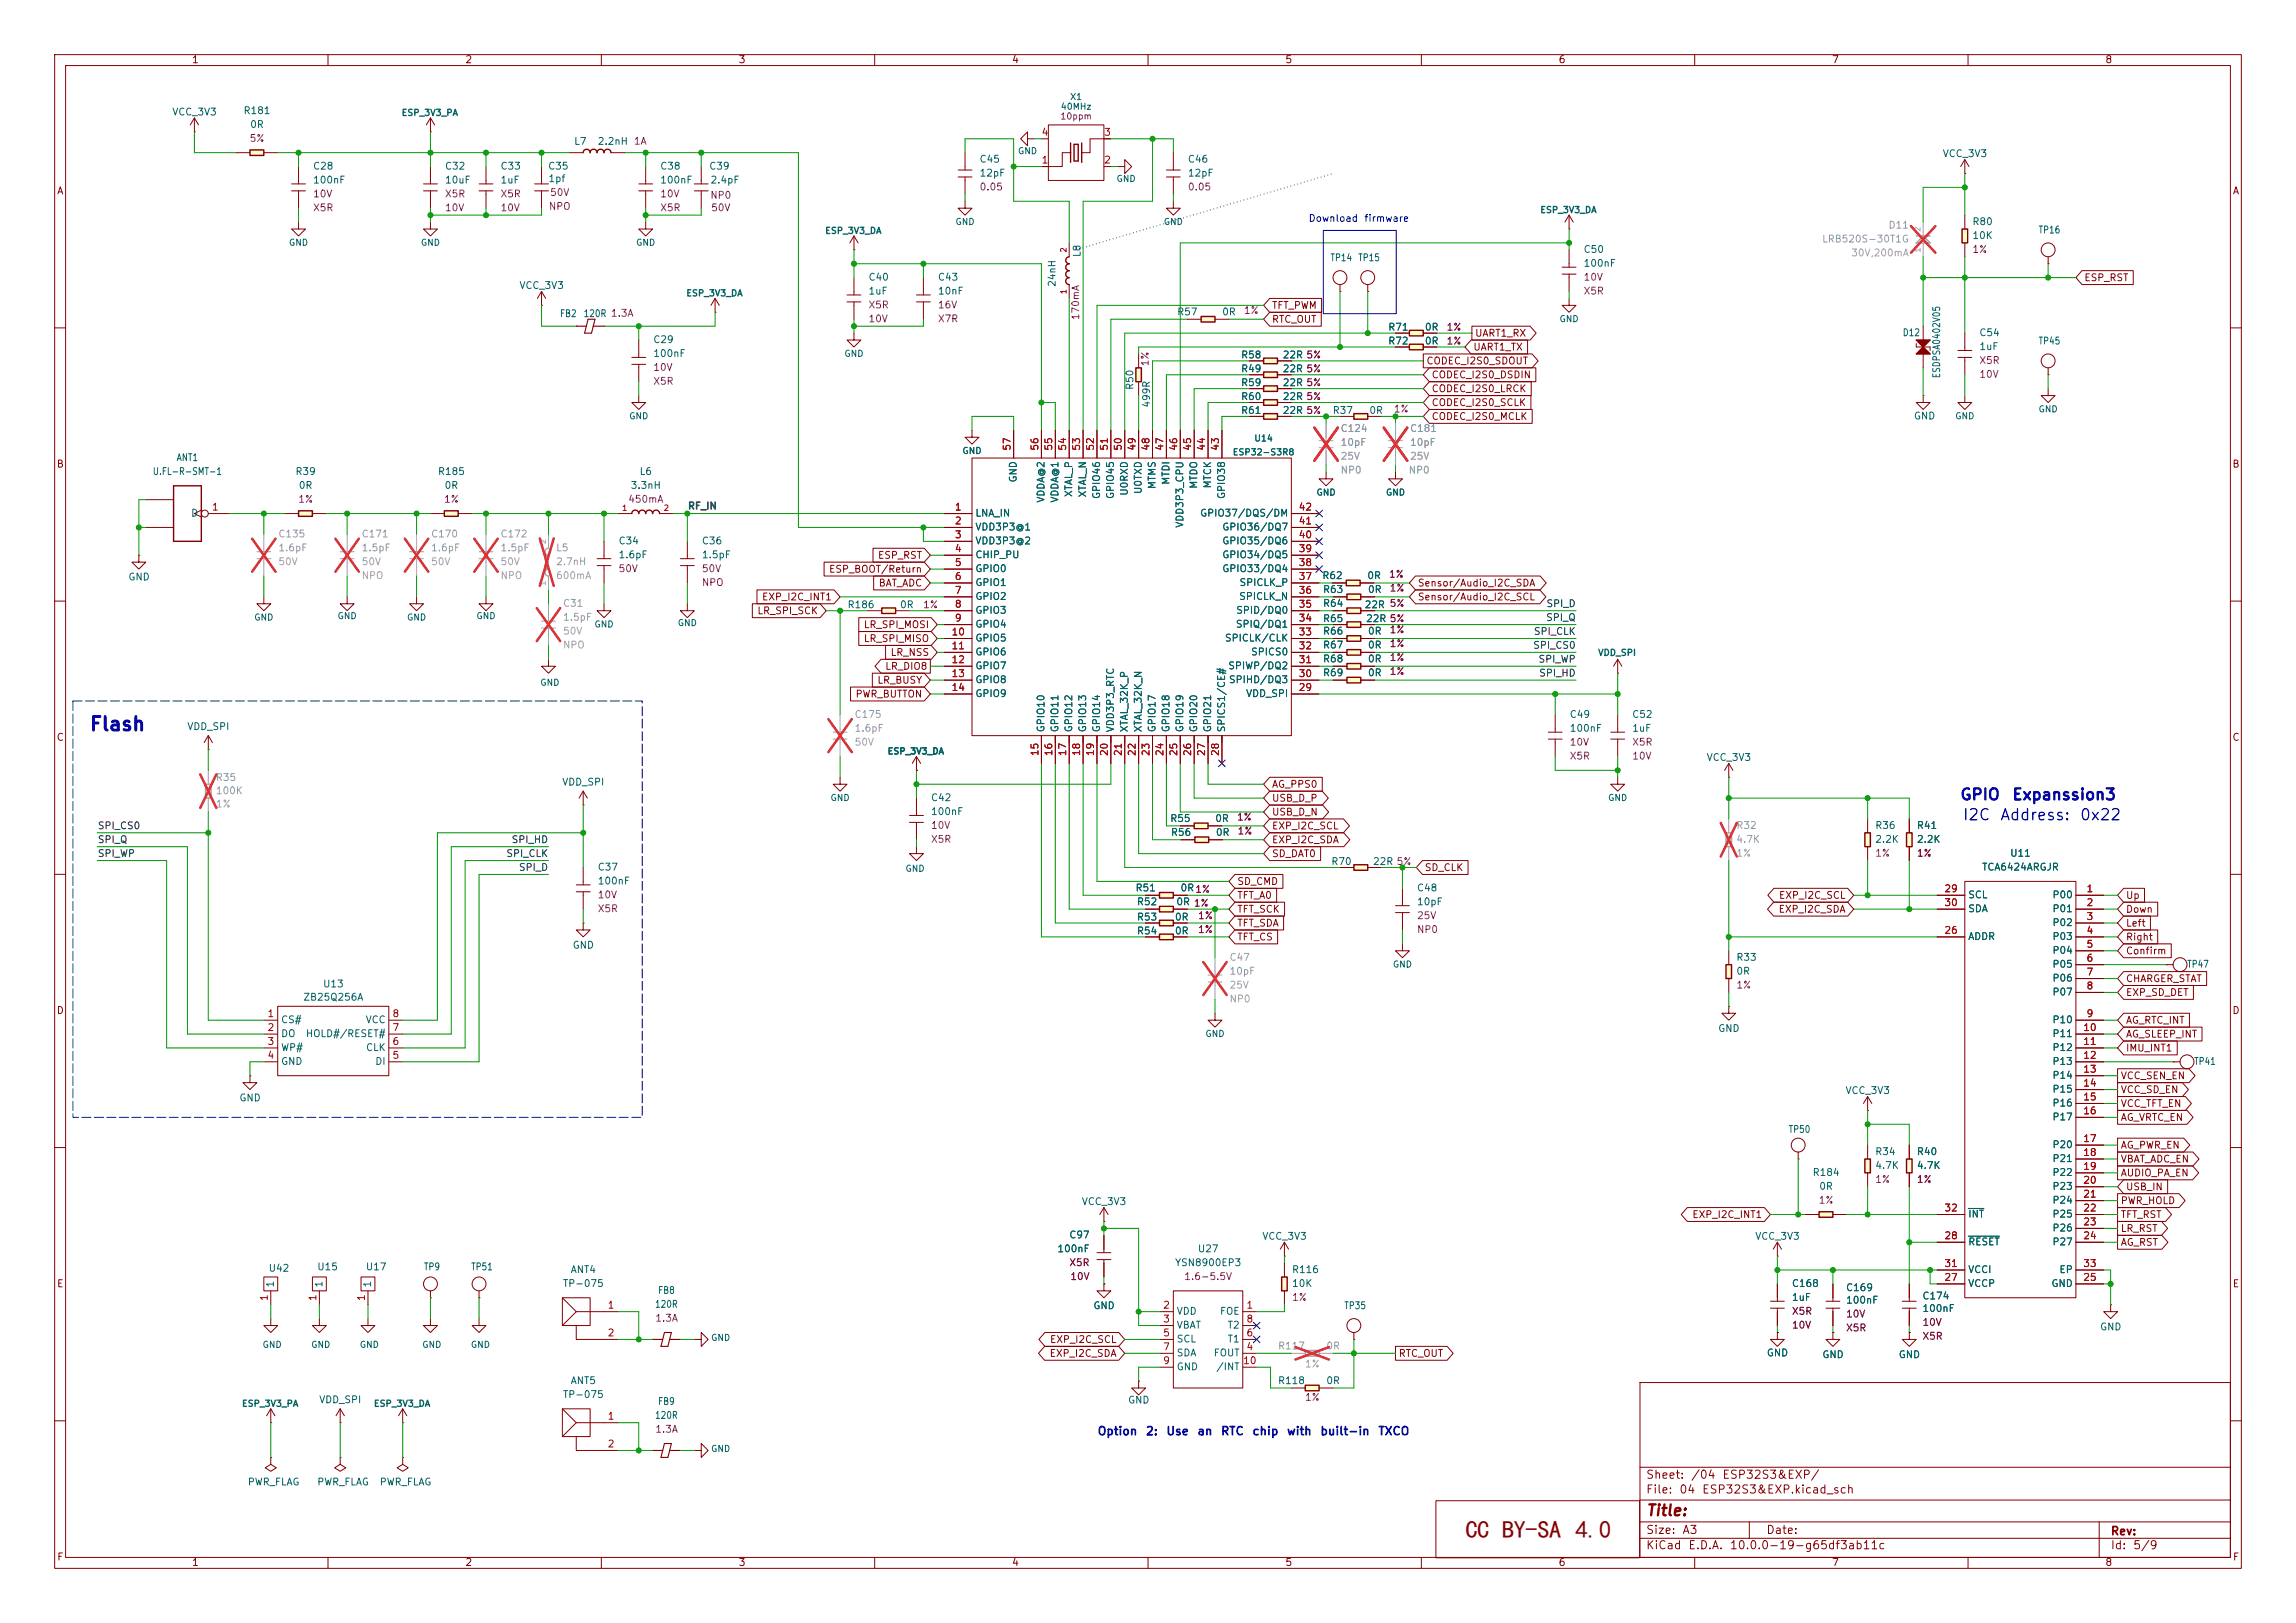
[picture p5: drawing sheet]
<svg xmlns="http://www.w3.org/2000/svg" width="420mm" height="297mm" viewBox="0 0 420 297" stroke-linecap="round" stroke-linejoin="round" font-family="sans-serif">
<defs><g id="words">
<text font-size="4.5" fill="#840000" x="268.1" y="281.4">CC BY-SA 4.0</text>
<text font-size="2.5" fill="#0000c2" x="16.3" y="134.4">Flash</text>
<g font-size="2" fill="#0000c2">
<text x="358.4" y="146.9">GPIO</text>
<text x="367.9" y="146.9">Expanssion3</text>
<text x="358.9" y="150.6">I2C</text>
<text x="365.7" y="150.6">Address:</text>
<text x="380.3" y="150.6">0x22</text>
</g>
<text font-size="2" fill="#840000" x="301" y="277.9">Title:</text>
<g font-size="1.5" fill="#0000c2">
<text x="200.7" y="263">Option</text>
<text x="209.5" y="263">2:</text>
<text x="213.2" y="263">Use</text>
<text x="218.9" y="263">an</text>
<text x="223.2" y="263">RTC</text>
<text x="229" y="263">chip</text>
<text x="235.3" y="263">with</text>
<text x="241.4" y="263">built-in</text>
<text x="252" y="263">TXCO</text>
</g>
<g font-size="1.5" fill="#840000">
<text x="301" y="273.7">File:</text>
<text x="301" y="271">Sheet:</text>
<text x="307.1" y="273.7">04</text>
<text x="309.2" y="271">/04</text>
<text x="311.2" y="273.7">ESP32S3&amp;EXP.kicad_sch</text>
<text x="314.9" y="271">ESP32S3&amp;EXP/</text>
<text x="301" y="281.1">Size:</text>
<text x="307.6" y="281.1">A3</text>
<text x="323" y="281.1">Date:</text>
<text x="386" y="281.3">Rev:</text>
<text x="301" y="283.9">KiCad</text>
<text x="308.7" y="283.9">E.D.A.</text>
<text x="316.3" y="283.9">10.0.0-19-g65df3ab11c</text>
<text x="386" y="283.9">Id:</text>
<text x="390.1" y="283.9">5/9</text>
</g>
<g font-size="1.3" fill="#840000">
<text x="35" y="11.9">1</text>
<text x="85" y="11.9">2</text>
<text x="135" y="11.9">3</text>
<text x="185" y="11.9">4</text>
<text x="235" y="11.9">5</text>
<text x="285" y="11.9">6</text>
<text x="335" y="11.9">7</text>
<text x="385" y="11.9">8</text>
<text x="10.3" y="35.9">A</text>
<text x="408.3" y="35.9">A</text>
<text x="381.2" y="51.8">ESP_RST</text>
<text x="232.6" y="56.8">TFT_PWM</text>
<text x="232.6" y="59.4">RTC_OUT</text>
<text x="269.4" y="64.5">UART1_TX</text>
<text x="269.7" y="61.9">UART1_RX</text>
<text x="260.8" y="67">CODEC_I2S0_SDOUT</text>
<text x="261.8" y="69.5">CODEC_I2S0_DSDIN</text>
<text x="261.8" y="72.1">CODEC_I2S0_LRCK</text>
<text x="261.8" y="74.6">CODEC_I2S0_SCLK</text>
<text x="261.8" y="77.2">CODEC_I2S0_MCLK</text>
<text x="10.3" y="85.9">B</text>
<text x="408.2" y="85.9">B</text>
<text x="151.5" y="105.1">ESP_BOOT/Return</text>
<text x="160.5" y="102.6">ESP_RST</text>
<text x="160.6" y="107.6">BAT_ADC</text>
<text x="259.2" y="107.6">Sensor/Audio_I2C_SDA</text>
<text x="138.4" y="112.7">LR_SPI_SCK</text>
<text x="139.3" y="110.2">EXP_I2C_INT1</text>
<text x="259.2" y="110.2">Sensor/Audio_I2C_SCL</text>
<text x="157.9" y="115.3">LR_SPI_MOSI</text>
<text x="157.9" y="117.8">LR_SPI_MISO</text>
<text x="160.4" y="125.4">LR_BUSY</text>
<text x="161.8" y="122.9">LR_DIO8</text>
<text x="162.8" y="120.3">LR_NSS</text>
<text x="156.4" y="128">PWR_BUTTON</text>
<text x="10.3" y="135.9">C</text>
<text x="408.2" y="135.9">C</text>
<text x="232.6" y="149.5">USB_D_N</text>
<text x="232.6" y="144.5">AG_PPS0</text>
<text x="232.6" y="147">USB_D_P</text>
<text x="232.6" y="154.6">EXP_I2C_SDA</text>
<text x="232.6" y="152.1">EXP_I2C_SCL</text>
<text x="232.6" y="157.2">SD_DAT0</text>
<text x="260.5" y="159.7">SD_CLK</text>
<text x="226.2" y="162.2">SD_CMD</text>
<text x="226.2" y="167.3">TFT_SCK</text>
<text x="226.2" y="164.8">TFT_A0</text>
<text x="325.2" y="167.3">EXP_I2C_SDA</text>
<text x="325.3" y="164.8">EXP_I2C_SCL</text>
<text x="388.8" y="167.3">Down</text>
<text x="388.8" y="164.8">Up</text>
<text x="226.2" y="169.9">TFT_SDA</text>
<text x="226.2" y="172.4">TFT_CS</text>
<text x="388.8" y="172.4">Right</text>
<text x="388.8" y="169.9">Left</text>
<text x="388.8" y="175">Confirm</text>
<text x="10.3" y="185.9">D</text>
<text x="388.8" y="182.6">EXP_SD_DET</text>
<text x="388.8" y="180">CHARGER_STAT</text>
<text x="408.2" y="185.9">D</text>
<text x="388.8" y="187.6">AG_RTC_INT</text>
<text x="388.8" y="190.2">AG_SLEEP_INT</text>
<text x="387.8" y="197.8">VCC_SEN_EN</text>
<text x="388.8" y="192.7">IMU_INT1</text>
<text x="387.8" y="202.9">VCC_TFT_EN</text>
<text x="387.8" y="200.3">VCC_SD_EN</text>
<text x="387.8" y="205.4">AG_VRTC_EN</text>
<text x="387.8" y="215.6">AUDIO_PA_EN</text>
<text x="387.8" y="213">VBAT_ADC_EN</text>
<text x="387.8" y="210.5">AG_PWR_EN</text>
<text x="387.8" y="220.7">PWR_HOLD</text>
<text x="388.8" y="218.1">USB_IN</text>
<text x="309.5" y="223.2">EXP_I2C_INT1</text>
<text x="387.8" y="225.7">LR_RST</text>
<text x="387.8" y="223.2">TFT_RST</text>
<text x="387.8" y="228.3">AG_RST</text>
<text x="10.3" y="235.9">E</text>
<text x="408.3" y="235.9">E</text>
<text x="191.9" y="248.6">EXP_I2C_SDA</text>
<text x="192" y="246.1">EXP_I2C_SCL</text>
<text x="255.7" y="248.6">RTC_OUT</text>
<text x="10.3" y="285.9">F</text>
<text x="35" y="286.9">1</text>
<text x="85" y="286.9">2</text>
<text x="135" y="286.9">3</text>
<text x="185" y="286.9">4</text>
<text x="235" y="286.9">5</text>
<text x="285" y="286.9">6</text>
<text x="335" y="286.9">7</text>
<text x="385" y="286.9">8</text>
<text x="408.3" y="285.9">F</text>
</g>
<g font-size="1.3" fill="#006464">
<text x="31.4" y="21.4">VCC_3V3</text>
<text x="44.4" y="21.2">R181</text>
<text x="45.6" y="23.7">0R</text>
<text x="104.9" y="26.8">L7</text>
<text x="109.2" y="26.8">2.2nH</text>
<text x="355.3" y="29.1">VCC_3V3</text>
<text x="57.2" y="33.9">100nF</text>
<text x="57.2" y="31.3">C28</text>
<text x="81.3" y="31.3">C32</text>
<text x="81.3" y="33.9">10uF</text>
<text x="91.4" y="33.9">1uF</text>
<text x="91.4" y="31.3">C33</text>
<text x="100.2" y="31.3">C35</text>
<text x="100.2" y="33.6">1pf</text>
<text x="120.7" y="33.9">100nF</text>
<text x="120.7" y="31.3">C38</text>
<text x="129.6" y="31.3">C39</text>
<text x="129.9" y="33.9">2.4pF</text>
<text x="179.1" y="30.1">C45</text>
<text x="179.1" y="32.6">12pF</text>
<text x="217.2" y="30.1">C46</text>
<text x="217.2" y="32.6">12pF</text>
<text x="360.7" y="41.5">R80</text>
<text x="198" y="47.2" transform="rotate(-90 198 47.2)">L8</text>
<text x="289.6" y="46.6">C50</text>
<text x="360.7" y="44">10K</text>
<text x="372.8" y="43">TP16</text>
<text x="94.9" y="53.2">VCC_3V3</text>
<text x="158.8" y="51.7">C40</text>
<text x="171.5" y="51.7">C43</text>
<text x="193.4" y="52.6" transform="rotate(-90 193.4 52.6)">24nH</text>
<text x="243.3" y="48.1">TP14</text>
<text x="248.3" y="48.1">TP15</text>
<text x="289.6" y="49.1">100nF</text>
<text x="102.3" y="58.3">FB2</text>
<text x="106.7" y="58.3">120R 1.3A</text>
<text x="158.8" y="54.2">1uF</text>
<text x="171.5" y="54.2">10nF</text>
<text x="215.2" y="58">R57</text>
<text x="223.4" y="58">0R</text>
<text x="119.4" y="65.6">100nF</text>
<text x="119.4" y="63.1">C29</text>
<text x="226.9" y="65.9">R58</text>
<text x="234.5" y="65.9">22R 5%</text>
<text x="253.8" y="60.8">R71</text>
<text x="253.8" y="63.3">R72</text>
<text x="260.5" y="60.8">0R</text>
<text x="260.5" y="63.3">0R</text>
<text x="348" y="61.8">D12</text>
<text x="362" y="64.4">1uF</text>
<text x="362" y="61.8">C54</text>
<text x="372.8" y="63.3">TP45</text>
<text x="207.6" y="71.5" transform="rotate(-90 207.6 71.5)">R50</text>
<text x="226.9" y="68.4">R49</text>
<text x="226.9" y="71">R59</text>
<text x="234.5" y="68.4">22R 5%</text>
<text x="234.5" y="71">22R 5%</text>
<text x="355.2" y="69.3" transform="rotate(-90 355.2 69.3)">ESDPSA0402V05</text>
<text x="210.7" y="74.7" transform="rotate(-90 210.7 74.7)">499R</text>
<text x="226.9" y="76">R61</text>
<text x="226.9" y="73.5">R60</text>
<text x="234.5" y="76">22R 5%</text>
<text x="234.5" y="73.5">22R 5%</text>
<text x="243.7" y="76">R37</text>
<text x="250.4" y="76">0R</text>
<text x="350" y="77.1">GND</text>
<text x="27.8" y="87.2">U.FL-R-SMT-1</text>
<text x="32.2" y="84.7">ANT1</text>
<text x="53.9" y="87.2">R39</text>
<text x="54.5" y="89.8">0R</text>
<text x="80" y="87.2">R185</text>
<text x="81.2" y="89.8">0R</text>
<text x="115.3" y="89.8">3.3nH</text>
<text x="116.9" y="87.2">L6</text>
<text x="186.3" y="88.4" transform="rotate(-90 186.3 88.4)">GND</text>
<text x="211.7" y="89.6" transform="rotate(-90 211.7 89.6)">MTMS</text>
<text x="214.2" y="88.8" transform="rotate(-90 214.2 88.8)">MTDI</text>
<text x="219.3" y="89.6" transform="rotate(-90 219.3 89.6)">MTDO</text>
<text x="221.8" y="89.5" transform="rotate(-90 221.8 89.5)">MTCK</text>
<text x="34.8" y="94.8">D</text>
<text x="178.3" y="94.8">LNA_IN</text>
<text x="191.4" y="92.1" transform="rotate(-90 191.4 92.1)">VDDA@2</text>
<text x="193.9" y="92.1" transform="rotate(-90 193.9 92.1)">VDDA@1</text>
<text x="196.4" y="91.1" transform="rotate(-90 196.4 91.1)">XTAL_P</text>
<text x="199" y="91.1" transform="rotate(-90 199 91.1)">XTAL_N</text>
<text x="201.5" y="91.4" transform="rotate(-90 201.5 91.4)">GPIO46</text>
<text x="204.1" y="91.4" transform="rotate(-90 204.1 91.4)">GPIO45</text>
<text x="206.6" y="90.8" transform="rotate(-90 206.6 90.8)">U0RXD</text>
<text x="209.1" y="90.5" transform="rotate(-90 209.1 90.5)">U0TXD</text>
<text x="219.4" y="94.8">GPIO37/DQS/DM</text>
<text x="224.4" y="91.4" transform="rotate(-90 224.4 91.4)">GPIO38</text>
<text x="113" y="99.9">C34</text>
<text x="128.3" y="99.9">C36</text>
<text x="178.3" y="97.4">VDD3P3@1</text>
<text x="178.3" y="99.9">VDD3P3@2</text>
<text x="216.8" y="96.7" transform="rotate(-90 216.8 96.7)">VDD3P3_CPU</text>
<text x="223.5" y="99.9">GPIO35/DQ6</text>
<text x="223.5" y="97.4">GPIO36/DQ7</text>
<text x="23.4" y="106.5">GND</text>
<text x="113" y="102.5">1.6pF</text>
<text x="128.3" y="102.5">1.5pF</text>
<text x="178.3" y="102.5">CHIP_PU</text>
<text x="178.3" y="105">GPIO0</text>
<text x="178.3" y="107.5">GPIO1</text>
<text x="223.5" y="105">GPIO33/DQ4</text>
<text x="223.5" y="102.5">GPIO34/DQ5</text>
<text x="226.6" y="107.5">SPICLK_P</text>
<text x="241.8" y="106.3">R62</text>
<text x="250" y="106.3">0R</text>
<text x="154.9" y="111.6">R186</text>
<text x="164.5" y="111.6">0R</text>
<text x="178.3" y="110.1">GPIO2</text>
<text x="178.3" y="112.6">GPIO3</text>
<text x="226" y="112.6">SPID/DQ0</text>
<text x="226.6" y="110.1">SPICLK_N</text>
<text x="241.9" y="108.8">R63</text>
<text x="241.9" y="111.4">R64</text>
<text x="249.5" y="111.6">22R</text>
<text x="250.1" y="108.8">0R</text>
<text x="178.3" y="115.2">GPIO4</text>
<text x="178.3" y="117.7">GPIO5</text>
<text x="224" y="117.7">SPICLK/CLK</text>
<text x="226" y="115.2">SPIQ/DQ1</text>
<text x="241.9" y="119">R67</text>
<text x="241.9" y="116.4">R66</text>
<text x="241.9" y="114.1">R65</text>
<text x="249.8" y="114.1">22R 5%</text>
<text x="250.1" y="119">0R</text>
<text x="250.1" y="116.4">0R</text>
<text x="178.3" y="120.2">GPIO6</text>
<text x="178.3" y="122.8">GPIO7</text>
<text x="178.3" y="125.3">GPIO8</text>
<text x="224.6" y="122.8">SPIWP/DQ2</text>
<text x="224.7" y="125.3">SPIHD/DQ3</text>
<text x="228.7" y="120.2">SPICS0</text>
<text x="241.9" y="121.5">R68</text>
<text x="241.9" y="124.1">R69</text>
<text x="250.1" y="121.5">0R</text>
<text x="250.1" y="124.1">0R</text>
<text x="178.3" y="127.9">GPIO9</text>
<text x="227.8" y="127.9">VDD_SPI</text>
<text x="287" y="131.7">C49</text>
<text x="298.5" y="131.7">C52</text>
<text x="34.1" y="133.9">VDD_SPI</text>
<text x="191.4" y="134.1" transform="rotate(-90 191.4 134.1)">GPIO10</text>
<text x="193.9" y="134.1" transform="rotate(-90 193.9 134.1)">GPIO11</text>
<text x="196.4" y="134.1" transform="rotate(-90 196.4 134.1)">GPIO12</text>
<text x="199" y="134.1" transform="rotate(-90 199 134.1)">GPIO13</text>
<text x="201.5" y="134.1" transform="rotate(-90 201.5 134.1)">GPIO14</text>
<text x="204.1" y="134.1" transform="rotate(-90 204.1 134.1)">VDD3P3_RTC</text>
<text x="206.6" y="134.1" transform="rotate(-90 206.6 134.1)">XTAL_32K_P</text>
<text x="209.1" y="134.1" transform="rotate(-90 209.1 134.1)">XTAL_32K_N</text>
<text x="211.7" y="134.1" transform="rotate(-90 211.7 134.1)">GPIO17</text>
<text x="214.2" y="134.1" transform="rotate(-90 214.2 134.1)">GPIO18</text>
<text x="216.8" y="134.1" transform="rotate(-90 216.8 134.1)">GPIO19</text>
<text x="219.3" y="134.1" transform="rotate(-90 219.3 134.1)">GPIO20</text>
<text x="221.8" y="134.1" transform="rotate(-90 221.8 134.1)">GPIO21</text>
<text x="224.4" y="134.1" transform="rotate(-90 224.4 134.1)">SPICS1/CE#</text>
<text x="287" y="134.2">100nF</text>
<text x="298.5" y="134.2">1uF</text>
<text x="312.1" y="139.5">VCC_3V3</text>
<text x="102.7" y="144.1">VDD_SPI</text>
<text x="170.2" y="149.5">100nF</text>
<text x="170.2" y="146.9">C42</text>
<text x="214" y="150.7">R55</text>
<text x="214.1" y="153.3">R56</text>
<text x="222.2" y="150.7">0R</text>
<text x="222.3" y="153.3">0R</text>
<text x="342.9" y="152">R36</text>
<text x="342.9" y="154.5">2.2K</text>
<text x="350.5" y="152">R41</text>
<text x="350.5" y="154.5">2.2K</text>
<text x="109.2" y="159.6">C37</text>
<text x="243.4" y="158.6">R70</text>
<text x="251" y="158.6">22R 5%</text>
<text x="362.5" y="159.6">TCA6424ARGJR</text>
<text x="367.6" y="157.1">U11</text>
<text x="109.2" y="162.2">100nF</text>
<text x="207.6" y="163.4">R51</text>
<text x="207.9" y="166">R52</text>
<text x="215.1" y="166">0R 1%</text>
<text x="215.8" y="163.4">0R 1%</text>
<text x="259.1" y="163.4">C48</text>
<text x="259.1" y="166">10pF</text>
<text x="359.9" y="164.7">SCL</text>
<text x="359.9" y="167.2">SDA</text>
<text x="375.3" y="164.7">P00</text>
<text x="375.3" y="167.2">P01</text>
<text x="104.6" y="173.9">GND</text>
<text x="207.9" y="168.8">R53</text>
<text x="207.9" y="171.3">R54</text>
<text x="214.8" y="168.8">0R</text>
<text x="214.8" y="171.3">0R</text>
<text x="359.9" y="172.3">ADDR</text>
<text x="375.3" y="169.8">P02</text>
<text x="375.3" y="172.3">P03</text>
<text x="317.5" y="178.7">0R</text>
<text x="317.5" y="176.1">R33</text>
<text x="375.3" y="174.9">P04</text>
<text x="375.3" y="177.4">P05</text>
<text x="375.3" y="179.9">P06</text>
<text x="400" y="177.4">TP47</text>
<text x="55.4" y="183.4">ZB25Q256A</text>
<text x="59" y="181">U13</text>
<text x="375.3" y="182.5">P07</text>
<text x="51.3" y="187.6">CS#</text>
<text x="51.3" y="190.1">DO</text>
<text x="55.8" y="190.1">HOLD#/RESET#</text>
<text x="66.8" y="187.6">VCC</text>
<text x="314.2" y="189.1">GND</text>
<text x="375.3" y="187.6">P10</text>
<text x="375.3" y="190.1">P11</text>
<text x="51.3" y="192.6">WP#</text>
<text x="51.3" y="195.2">GND</text>
<text x="66.8" y="192.6">CLK</text>
<text x="68.5" y="195.2">DI</text>
<text x="375.3" y="192.6">P12</text>
<text x="375.3" y="195.2">P13</text>
<text x="375.3" y="197.7">P14</text>
<text x="401.3" y="195.2">TP41</text>
<text x="43.7" y="201.8">GND</text>
<text x="337.5" y="200.5">VCC_3V3</text>
<text x="375.3" y="200.3">P15</text>
<text x="375.3" y="202.8">P16</text>
<text x="327.1" y="207.6">TP50</text>
<text x="375.3" y="205.3">P17</text>
<text x="331.5" y="215.5">R184</text>
<text x="342.9" y="211.7">R34</text>
<text x="342.9" y="214.2">4.7K</text>
<text x="350.5" y="211.7">R40</text>
<text x="350.5" y="214.2">4.7K</text>
<text x="375.3" y="210.4">P20</text>
<text x="375.3" y="213">P21</text>
<text x="375.3" y="215.5">P22</text>
<text x="197.8" y="220.8">VCC_3V3</text>
<text x="332.7" y="218">0R</text>
<text x="375.3" y="218">P23</text>
<text x="375.3" y="220.6">P24</text>
<text x="195.5" y="226.9">C97</text>
<text x="230.8" y="227.2">VCC_3V3</text>
<text x="321" y="227.2">VCC_3V3</text>
<text x="359.9" y="223.1">INT</text>
<text x="375.3" y="223.1">P25</text>
<text x="375.3" y="225.7">P26</text>
<text x="49" y="233">U42</text>
<text x="57.9" y="232.8">U15</text>
<text x="66.8" y="232.8">U17</text>
<text x="77.4" y="232.8">TP9</text>
<text x="86.1" y="232.8">TP51</text>
<text x="104.3" y="233.3">ANT4</text>
<text x="193.3" y="229.5">100nF</text>
<text x="214.8" y="232">YSN8900EP3</text>
<text x="219" y="229.5">U27</text>
<text x="236.2" y="233.3">R116</text>
<text x="359.9" y="228.2">RESET</text>
<text x="359.9" y="233.3">VCCI</text>
<text x="375.3" y="228.2">P27</text>
<text x="376.6" y="233.3">EP</text>
<text x="50.4" y="235.7" transform="rotate(-90 50.4 235.7)">1</text>
<text x="59.3" y="235.7" transform="rotate(-90 59.3 235.7)">1</text>
<text x="68.2" y="235.7" transform="rotate(-90 68.2 235.7)">1</text>
<text x="102.9" y="235.8">TP-075</text>
<text x="119.7" y="239.6">120R</text>
<text x="120.3" y="237.1">FB8</text>
<text x="199.9" y="239.9">GND</text>
<text x="236.2" y="235.8">10K</text>
<text x="245.8" y="239.9">TP35</text>
<text x="327.7" y="235.8">C168</text>
<text x="327.7" y="238.4">1uF</text>
<text x="337.6" y="236.6">C169</text>
<text x="337.6" y="238.9">100nF</text>
<text x="351.5" y="238.1">C174</text>
<text x="359.9" y="235.8">VCCP</text>
<text x="375.1" y="235.8">GND</text>
<text x="215.1" y="240.9">VDD</text>
<text x="215.1" y="243.4">VBAT</text>
<text x="215.1" y="246">SCL</text>
<text x="223.1" y="240.9">FOE</text>
<text x="224.4" y="246">T1</text>
<text x="224.4" y="243.4">T2</text>
<text x="351.5" y="240.4">100nF</text>
<text x="384" y="243.8">GND</text>
<text x="215.1" y="248.5">SDA</text>
<text x="215.1" y="251.1">GND</text>
<text x="221.9" y="248.5">FOUT</text>
<text x="222.4" y="251.1">/INT</text>
<text x="323.1" y="248.5">GND</text>
<text x="333.2" y="248.8">GND</text>
<text x="347.2" y="248.8">GND</text>
<text x="58.3" y="257.1">VDD_SPI</text>
<text x="102.9" y="256.1">TP-075</text>
<text x="104.3" y="253.6">ANT5</text>
<text x="120.3" y="257.4">FB9</text>
<text x="206.2" y="257.1">GND</text>
<text x="233.7" y="253.6">R118</text>
<text x="242.5" y="253.6">0R</text>
<text x="119.7" y="259.9">120R</text>
<text x="45.2" y="272.1">PWR_FLAG</text>
<text x="57.9" y="272.1">PWR_FLAG</text>
<text x="69.3" y="272.1">PWR_FLAG</text>
</g>
<g font-size="1.3" fill="#840084">
<text x="45.6" y="26.3">5%</text>
<text x="115.8" y="26.8">1A</text>
<text x="179.1" y="35.2">0.05</text>
<text x="217.2" y="35.2">0.05</text>
<text x="57.2" y="36.4">10V</text>
<text x="57.2" y="39">X5R</text>
<text x="81.3" y="36.4">X5R</text>
<text x="81.3" y="39">10V</text>
<text x="91.4" y="36.4">X5R</text>
<text x="91.4" y="39">10V</text>
<text x="100.3" y="38.7">NPO</text>
<text x="100.5" y="36.2">50V</text>
<text x="120.7" y="36.4">10V</text>
<text x="120.7" y="39">X5R</text>
<text x="129.8" y="36.7">NP0</text>
<text x="130" y="39">50V</text>
<text x="360.7" y="46.6">1%</text>
<text x="289.6" y="51.7">10V</text>
<text x="158.8" y="56.7">X5R</text>
<text x="158.8" y="59.3">10V</text>
<text x="171.5" y="56.7">16V</text>
<text x="171.5" y="59.3">X7R</text>
<text x="197.7" y="58.7" transform="rotate(-90 197.7 58.7)">170mA</text>
<text x="227.4" y="57.8">1%</text>
<text x="289.6" y="54.2">X5R</text>
<text x="264.5" y="63.3">1%</text>
<text x="264.5" y="60.8">1%</text>
<text x="119.4" y="68.2">10V</text>
<text x="119.4" y="70.7">X5R</text>
<text x="210.4" y="67.1" transform="rotate(-90 210.4 67.1)">1%</text>
<text x="362" y="66.9">X5R</text>
<text x="362" y="69.4">10V</text>
<text x="254.9" y="75.8">1%</text>
<text x="54.4" y="92.3">1%</text>
<text x="81.1" y="92.3">1%</text>
<text x="114.8" y="92.3">450mA</text>
<text x="113" y="105">50V</text>
<text x="128.3" y="105">50V</text>
<text x="128.3" y="107.5">NPO</text>
<text x="254" y="106">1%</text>
<text x="168.7" y="111.6">1%</text>
<text x="254.1" y="108.6">1%</text>
<text x="254.1" y="111.4">5%</text>
<text x="254.1" y="118.7">1%</text>
<text x="254.1" y="116.2">1%</text>
<text x="254.1" y="121.3">1%</text>
<text x="254.1" y="123.8">1%</text>
<text x="287" y="136.8">10V</text>
<text x="298.5" y="136.8">X5R</text>
<text x="287" y="139.3">X5R</text>
<text x="298.5" y="139.3">10V</text>
<text x="170.2" y="152">10V</text>
<text x="170.2" y="154.5">X5R</text>
<text x="226.2" y="150.5">1%</text>
<text x="226.3" y="153">1%</text>
<text x="342.9" y="157.1">1%</text>
<text x="350.5" y="157.1">1%</text>
<text x="109.2" y="164.7">10V</text>
<text x="109.2" y="167.2">X5R</text>
<text x="219" y="168.5">1%</text>
<text x="219" y="171">1%</text>
<text x="259.1" y="168.5">25V</text>
<text x="259.1" y="171">NP0</text>
<text x="317.5" y="181.2">1%</text>
<text x="332.6" y="220.6">1%</text>
<text x="342.9" y="216.8">1%</text>
<text x="350.5" y="216.8">1%</text>
<text x="195.5" y="232">X5R</text>
<text x="195.7" y="234.5">10V</text>
<text x="216.5" y="234.5">1.6-5.5V</text>
<text x="236.2" y="238.4">1%</text>
<text x="119.8" y="242.2">1.3A</text>
<text x="327.7" y="240.9">X5R</text>
<text x="327.7" y="243.4">10V</text>
<text x="337.6" y="241.4">10V</text>
<text x="337.6" y="243.9">X5R</text>
<text x="351.5" y="242.9">10V</text>
<text x="351.5" y="245.5">X5R</text>
<text x="238.6" y="256.6">1%</text>
<text x="119.8" y="262.5">1.3A</text>
</g>
<g font-size="1.3" fill="#a90000">
<text x="190.4" y="25.1">4</text>
<text x="201.9" y="25.1">3</text>
<text x="190.4" y="30.2">1</text>
<text x="201.9" y="30.2">2</text>
<text x="185.2" y="82.6" transform="rotate(-90 185.2 82.6)">57</text>
<text x="190.2" y="82.6" transform="rotate(-90 190.2 82.6)">56</text>
<text x="192.8" y="82.6" transform="rotate(-90 192.8 82.6)">55</text>
<text x="195.3" y="82.6" transform="rotate(-90 195.3 82.6)">54</text>
<text x="197.9" y="82.6" transform="rotate(-90 197.9 82.6)">53</text>
<text x="200.4" y="82.6" transform="rotate(-90 200.4 82.6)">52</text>
<text x="202.9" y="82.6" transform="rotate(-90 202.9 82.6)">51</text>
<text x="205.5" y="82.6" transform="rotate(-90 205.5 82.6)">50</text>
<text x="208" y="82.6" transform="rotate(-90 208 82.6)">49</text>
<text x="210.6" y="82.6" transform="rotate(-90 210.6 82.6)">48</text>
<text x="213.1" y="82.6" transform="rotate(-90 213.1 82.6)">47</text>
<text x="215.6" y="82.6" transform="rotate(-90 215.6 82.6)">46</text>
<text x="218.2" y="82.6" transform="rotate(-90 218.2 82.6)">45</text>
<text x="220.7" y="82.6" transform="rotate(-90 220.7 82.6)">44</text>
<text x="223.3" y="82.6" transform="rotate(-90 223.3 82.6)">43</text>
<text x="38.7" y="93.7">1</text>
<text x="174.6" y="93.7">1</text>
<text x="237.4" y="93.7">42</text>
<text x="174.6" y="96.3">2</text>
<text x="174.6" y="98.8">3</text>
<text x="174.6" y="101.3">4</text>
<text x="237.4" y="101.3">39</text>
<text x="237.4" y="98.8">40</text>
<text x="237.4" y="96.3">41</text>
<text x="174.6" y="103.9">5</text>
<text x="174.6" y="106.4">6</text>
<text x="237.4" y="106.4">37</text>
<text x="237.4" y="103.9">38</text>
<text x="174.6" y="109">7</text>
<text x="174.6" y="111.5">8</text>
<text x="237.4" y="111.5">35</text>
<text x="237.4" y="109">36</text>
<text x="173.9" y="116.6">10</text>
<text x="173.9" y="119.1">11</text>
<text x="174.6" y="114">9</text>
<text x="237.4" y="119.1">32</text>
<text x="237.4" y="116.6">33</text>
<text x="237.4" y="114">34</text>
<text x="173.9" y="121.7">12</text>
<text x="173.9" y="124.2">13</text>
<text x="237.4" y="124.2">30</text>
<text x="237.4" y="121.7">31</text>
<text x="173.9" y="126.7">14</text>
<text x="237.4" y="126.7">29</text>
<text x="190.2" y="138.5" transform="rotate(-90 190.2 138.5)">15</text>
<text x="192.8" y="138.5" transform="rotate(-90 192.8 138.5)">16</text>
<text x="195.3" y="138.5" transform="rotate(-90 195.3 138.5)">17</text>
<text x="197.9" y="138.5" transform="rotate(-90 197.9 138.5)">18</text>
<text x="200.4" y="138.5" transform="rotate(-90 200.4 138.5)">19</text>
<text x="202.9" y="138.5" transform="rotate(-90 202.9 138.5)">20</text>
<text x="205.5" y="138.5" transform="rotate(-90 205.5 138.5)">21</text>
<text x="208" y="138.5" transform="rotate(-90 208 138.5)">22</text>
<text x="210.6" y="138.5" transform="rotate(-90 210.6 138.5)">23</text>
<text x="213.1" y="138.5" transform="rotate(-90 213.1 138.5)">24</text>
<text x="215.6" y="138.5" transform="rotate(-90 215.6 138.5)">25</text>
<text x="218.2" y="138.5" transform="rotate(-90 218.2 138.5)">26</text>
<text x="220.7" y="138.5" transform="rotate(-90 220.7 138.5)">27</text>
<text x="223.3" y="138.5" transform="rotate(-90 223.3 138.5)">28</text>
<text x="355.6" y="163.6">29</text>
<text x="355.6" y="166.1">30</text>
<text x="381.6" y="163.6">1</text>
<text x="381.6" y="166.1">2</text>
<text x="355.6" y="171.2">26</text>
<text x="381.6" y="168.7">3</text>
<text x="381.6" y="171.2">4</text>
<text x="381.6" y="173.7">5</text>
<text x="381.6" y="176.3">6</text>
<text x="381.6" y="178.8">7</text>
<text x="381.6" y="181.4">8</text>
<text x="48.8" y="186.4">1</text>
<text x="48.8" y="189">2</text>
<text x="48.8" y="191.5">3</text>
<text x="71.7" y="191.5">6</text>
<text x="71.7" y="189">7</text>
<text x="71.7" y="186.4">8</text>
<text x="381" y="189">10</text>
<text x="381" y="191.5">11</text>
<text x="381.6" y="186.4">9</text>
<text x="48.8" y="194.1">4</text>
<text x="71.7" y="194.1">5</text>
<text x="381" y="194.1">12</text>
<text x="381" y="196.6">13</text>
<text x="381" y="199.1">14</text>
<text x="381" y="201.7">15</text>
<text x="381" y="204.2">16</text>
<text x="381" y="209.3">17</text>
<text x="381" y="211.8">18</text>
<text x="381" y="214.4">19</text>
<text x="355.6" y="222">32</text>
<text x="381" y="216.9">20</text>
<text x="381" y="219.5">21</text>
<text x="381" y="222">22</text>
<text x="355.6" y="227.1">28</text>
<text x="381" y="224.5">23</text>
<text x="381" y="227.1">24</text>
<text x="355.6" y="232.2">31</text>
<text x="381" y="232.2">33</text>
<text x="49.3" y="238.2" transform="rotate(-90 49.3 238.2)">1</text>
<text x="58.2" y="238.2" transform="rotate(-90 58.2 238.2)">1</text>
<text x="67.1" y="238.2" transform="rotate(-90 67.1 238.2)">1</text>
<text x="111.1" y="239.8">1</text>
<text x="212.7" y="239.8">2</text>
<text x="227.9" y="239.8">1</text>
<text x="355.6" y="234.7">27</text>
<text x="381" y="234.7">25</text>
<text x="111.1" y="244.9">2</text>
<text x="212.7" y="242.3">3</text>
<text x="212.7" y="244.9">5</text>
<text x="227.9" y="244.9">6</text>
<text x="227.9" y="242.3">8</text>
<text x="212.7" y="247.4">7</text>
<text x="212.7" y="249.9">9</text>
<text x="227.3" y="249.9">10</text>
<text x="227.9" y="247.4">4</text>
<text x="111.1" y="260.1">1</text>
<text x="111.1" y="265.2">2</text>
</g>
<g font-size="1.3" fill="#0000c2">
<text x="239.3" y="40.9">Download</text>
<text x="249.4" y="40.9">firmware</text>
</g>
<g font-size="1.3" fill="#989898">
<text x="333.2" y="44.7">LRB520S-30T1G</text>
<text x="345.3" y="42.1">D11</text>
<text x="245.1" y="79.3">C124</text>
<text x="245.1" y="81.9">10pF</text>
<text x="257.8" y="79.3">C181</text>
<text x="257.8" y="81.9">10pF</text>
<text x="50.8" y="98.7">C135</text>
<text x="50.8" y="101.2">1.6pF</text>
<text x="66" y="98.7">C171</text>
<text x="66" y="101.2">1.5pF</text>
<text x="78.7" y="98.7">C170</text>
<text x="78.7" y="101.2">1.6pF</text>
<text x="91.4" y="98.7">C172</text>
<text x="91.4" y="101.2">1.5pF</text>
<text x="101.6" y="101.2">L5</text>
<text x="101.6" y="103.7">2.7nH</text>
<text x="102.9" y="111.4">C31</text>
<text x="102.9" y="113.9">1.5pF</text>
<text x="156.2" y="131.7">C175</text>
<text x="156.2" y="134.2">1.6pF</text>
<text x="39.4" y="143.2">R35</text>
<text x="39.4" y="145.6">100K</text>
<text x="317.5" y="152">R32</text>
<text x="317.5" y="154.5">4.7K</text>
<text x="224.8" y="176.1">C47</text>
<text x="224.8" y="178.7">10pF</text>
<text x="233.7" y="247.2">R117</text>
<text x="242.5" y="247.2">0R</text>
</g>
<g font-size="1.3" fill="#a1a1a1">
<text x="338.5" y="47.2">30V,200mA</text>
<text x="245.1" y="84.4">25V</text>
<text x="245.1" y="87">NP0</text>
<text x="257.6" y="87">NP0</text>
<text x="257.8" y="84.4">25V</text>
<text x="50.8" y="103.7">50V</text>
<text x="66" y="103.7">50V</text>
<text x="66" y="106.3">NPO</text>
<text x="78.7" y="103.7">50V</text>
<text x="91.4" y="103.7">50V</text>
<text x="91.4" y="106.3">NPO</text>
<text x="101.6" y="106.3">600mA</text>
<text x="102.9" y="116.4">50V</text>
<text x="102.9" y="119">NPO</text>
<text x="156.2" y="136.8">50V</text>
<text x="39.4" y="148.1">1%</text>
<text x="317.5" y="157.1">1%</text>
<text x="224.8" y="181.2">25V</text>
<text x="224.8" y="183.7">NP0</text>
<text x="238.6" y="250.5">1%</text>
</g>
<g font-size="1.3" fill="#0f0f0f">
<text x="125.7" y="93.5">RF_IN</text>
<text x="282.7" y="114">SPI_Q</text>
<text x="282.8" y="111.4">SPI_D</text>
<text x="280.3" y="119">SPI_CS0</text>
<text x="280.5" y="116.5">SPI_CLK</text>
<text x="281.3" y="121.6">SPI_WP</text>
<text x="281.4" y="124.1">SPI_HD</text>
<text x="17.8" y="152.1">SPI_CS0</text>
<text x="17.8" y="154.6">SPI_Q</text>
<text x="93.5" y="154.6">SPI_HD</text>
<text x="17.8" y="157.1">SPI_WP</text>
<text x="92.5" y="157.1">SPI_CLK</text>
<text x="94.8" y="159.7">SPI_D</text>
</g>
<g font-size="1.1" fill="#006464">
<text x="73.4" y="21.5">ESP_3V3_PA</text>
<text x="193.9" y="20.4">40MHz</text>
<text x="195.6" y="18.6">X1</text>
<text x="186.1" y="28.5">GND</text>
<text x="204.1" y="33.6">GND</text>
<text x="174.7" y="41.4">GND</text>
<text x="212.8" y="41.4">GND</text>
<text x="281.6" y="39.3">ESP_3V3_DA</text>
<text x="52.8" y="45.3">GND</text>
<text x="76.9" y="45.3">GND</text>
<text x="116.3" y="45.3">GND</text>
<text x="150.8" y="43.1">ESP_3V3_DA</text>
<text x="125.4" y="54.5">ESP_3V3_DA</text>
<text x="285.2" y="59.2">GND</text>
<text x="154.4" y="65.6">GND</text>
<text x="115" y="77">GND</text>
<text x="357.6" y="77">GND</text>
<text x="372.8" y="75.7">GND</text>
<text x="175.9" y="83.4">GND</text>
<text x="225.4" y="83.6">ESP32-S3R8</text>
<text x="229.3" y="81.1">U14</text>
<text x="240.7" y="91">GND</text>
<text x="253.4" y="91">GND</text>
<text x="46.4" y="113.8">GND</text>
<text x="61.6" y="113.6">GND</text>
<text x="74.3" y="113.8">GND</text>
<text x="87" y="113.6">GND</text>
<text x="108.6" y="115.1">GND</text>
<text x="123.9" y="114.8">GND</text>
<text x="98.7" y="125.8">GND</text>
<text x="292.2" y="120.3">VDD_SPI</text>
<text x="162.3" y="138.3">ESP_3V3_DA</text>
<text x="151.8" y="146.9">GND</text>
<text x="294.1" y="146.9">GND</text>
<text x="165.5" y="159.8">GND</text>
<text x="254.7" y="177.3">GND</text>
<text x="220.4" y="190">GND</text>
<text x="130" y="245.7">GND</text>
<text x="47.9" y="246.9">GND</text>
<text x="56.8" y="246.9">GND</text>
<text x="65.7" y="246.9">GND</text>
<text x="77.1" y="246.9">GND</text>
<text x="86" y="246.9">GND</text>
<text x="44.2" y="257.7">ESP_3V3_PA</text>
<text x="68.3" y="257.7">ESP_3V3_DA</text>
<text x="130" y="266">GND</text>
</g>
<text font-size="1.1" fill="#840084" x="193.9" y="22.1">10ppm</text>
<g font-size="1" fill="#a90000">
<text x="195.3" y="46.3" transform="rotate(-90 195.3 46.3)">2</text>
<text x="195.3" y="54" transform="rotate(-90 195.3 54)">1</text>
<text x="113.7" y="93.7">1</text>
<text x="121.3" y="93.7">2</text>
</g>
<g font-size="1" fill="#aaa">
<text x="351.5" y="46.3" transform="rotate(-90 351.5 46.3)">1</text>
<text x="351.5" y="42.5" transform="rotate(-90 351.5 42.5)">2</text>
<text x="100.1" y="99.7" transform="rotate(-90 100.1 99.7)">2</text>
<text x="100.1" y="107.3" transform="rotate(-90 100.1 107.3)">1</text>
</g>
</g></defs>
<g fill="none" stroke="#840000" stroke-width=".18">
<path d="M10 10h400v277h-400zM12 12h396v273h-396zM60 10v2M110 10v2M160 10v2M210 10v2M260 10v2M310 10v2M360 10v2M10 60h2M408 60h2M10 110h2"/>
<path d="M408 110h2M10 160h2M408 160h2M10 210h2M408 210h2M300 253h108v32h-108zM10 260h2M300 278.5h108M300 274.5h108M300 268.5h108M320 278.5v3M384 278.5v6.5"/>
<path d="M408 260h2M60 285v2M110 285v2M160 285v2M210 285v2M260 285v2M300 281.5h108M310 285v2M360 285v2"/>
</g>
<path d="M37.6 143.5h1v2.6h-1z" fill="#f0f0f0"/>
<path d="M37.6 143.5h1v2.6h-1z" fill="none" stroke="#a1a1a1" stroke-width=".25"/>
<path d="M38.1 141v2.5M38.1 146.1v2.5" fill="none" stroke="#a1a1a1" stroke-width=".18"/>
<path d="M36.6 141.7l3 6.2M39.6 141.7l-3 6.2" fill="none" stroke="#e12e31" stroke-width=".46"/>
<path d="M99.1 55.9h.1M99.1 53.3l-.8 1.3M99.1 53.3l.7 1.3M99.1 53.3v2.6M295.9 123.2h.1M295.9 120.7l-.8 1.2M295.9 120.7l.8 1.2M295.9 120.7v2.5" fill="none" stroke="#840000" stroke-width=".18"/>
<path d="M207.8 67.3h1v2.6h-1z" fill="#ffffc2"/>
<path d="M207.8 67.3h1v2.6h-1z" fill="none" stroke="#840000" stroke-width=".25"/>
<path d="M208.3 64.8v2.5M208.3 69.9v2.5" fill="none" stroke="#840000" stroke-width=".18"/>
<path d="M219.7 57.9h2.5v1h-2.5z" fill="#ffffc2"/>
<path d="M195.8 26.2v3.5M196.5 26.4h.7v3.1h-.7zM197.9 26.2v3.5M219.7 57.9h2.5v1h-2.5z" fill="none" stroke="#840000" stroke-width=".25"/>
<g fill="none" stroke="#840000" stroke-width=".18">
<path d="M53.3 33.7h2.6M53.3 34.9h2.6M54.6 30.5v3.2M54.6 34.9v3.2M190.5 25.4h1.3M191.8 22.9h10.1v10.1h-10.1zM195.8 27.9h-1.5v2.6h-3.8h1.3M201.9 25.4h1.3h-3.8v2.5h-1.5M201.9 30.5h1.3M204.5 30.5h1.2v-1.3l1.3 1.3-1.3 1.3v-1.3M217.2 58.4h2.5M222.2 58.4h2.6"/>
<path d="M285.7 48.9h2.6M285.7 50.2h2.6M287 45.7v3.2M287 50.2v3.1M177.8 78.7v1.3h1.3l-1.3 1.3-1.3-1.3h1.3M110.5 99.1v3.1M48.3 109.2v1.3h1.2l-1.2 1.3-1.3-1.3h1.3M109.2 102.2h2.6M109.2 103.5h2.6M110.5 110.5v1.3h1.3l-1.3 1.2-1.3-1.2h1.3M110.5 103.5v3.2M38.1 137.2h.1"/>
<path d="M38.1 134.6l-.8 1.3M38.1 134.6l.8 1.3M38.1 134.6v2.6M294.6 134h2.6M294.6 135.3h2.6M295.9 130.8v3.2M295.9 135.3v3.1M316.2 139.7l-.7 1.3M316.2 139.7l.8 1.3M316.2 139.7v2.5M316.2 142.2h.1M48.3 186.7h2.5"/>
<path d="M48.3 189.2h2.5M48.3 191.8h2.5M48.3 194.3h2.5M50.8 184.2h20.3v12.7h-20.3zM71.1 186.7h2.6M71.1 189.2h2.6M71.1 191.8h2.6M71.1 194.3h2.6"/>
</g>
<path d="M350.5 44.5l1.3-1.3 1.3 1.3zM350.5 43.2h2.6M100.3 101.6a.64 .64 0 0 0-.6 .6 .64 .64 0 0 0 .6 .7 .64 .64 0 0 0-.6 .6 .64 .64 0 0 0 .6 .6 .64 .64 0 0 0-.6 .7 .64 .64 0 0 0 .6 .6M100.3 100.3a.64 .64 0 0 0-.6 .7 .64 .64 0 0 0 .6 .6" fill="none" stroke="#a1a1a1" stroke-width=".25"/>
<path d="M351.8 40.6v2.6M351.8 44.5v2.5M100.3 97.8v2.5M100.3 105.4v2.6" fill="none" stroke="#a1a1a1" stroke-width=".18"/>
<path d="M349.6 41.4l4.4 4.9M354 41.4l-4.4 4.9M98.7 98.5l2.6 8.7M101.3 98.5l-2.6 8.7" fill="none" stroke="#e12e31" stroke-width=".46"/>
<path d="M161.3 111.3h2.5v1h-2.5z" fill="#ffffc2"/>
<path d="M31.7 88.9h5.1v10.2h-5.1zM161.3 111.3h2.5v1h-2.5z" fill="none" stroke="#840000" stroke-width=".25"/>
<g fill="none" stroke="#840000" stroke-width=".18">
<path d="M175.3 31.1h2.5M175.3 32.4h2.5M176.5 27.9v3.2M176.5 32.4v3.2M213.4 31.1h2.5M213.4 32.4h2.5M214.6 36.8v1.3h1.3l-1.3 1.3-1.2-1.3h1.2M214.6 27.9v3.2M214.6 32.4v3.2M287 39.4l-.7 1.2M287 39.4l.8 1.2M287 39.4v2.5"/>
<path d="M54.6 40.6v1.3h1.3l-1.3 1.3-1.3-1.3h1.3M167.6 55.2h2.6M167.6 54h2.6M168.9 50.8v3.2M168.9 55.2v3.2M245.1 53.3h.1M245.1 52.1v1.2M250.2 53.3h.1M250.2 52.1v1.2M287 41.9h.1M287 54.6v1.3h1.3l-1.3 1.3-1.3-1.3h1.3M26.7 91.4h5"/>
<path d="M26.7 96.5h5M36.8 93.3l-1.2 .7 1.2 .6M38.1 94h3.8M158.7 111.8h2.6M163.8 111.8h2.6M106.7 147.3h.1M106.7 144.8v2.5M106.7 158.8v3.1M106.7 144.8l-.8 1.3M106.7 144.8l.7 1.3M105.4 161.9h2.5M105.4 163.2h2.5"/>
<path d="M106.7 168.9v1.3h1.2l-1.2 1.3-1.3-1.3h1.3M106.7 168.9h.1M106.7 163.2v3.2"/>
<circle cx="245.1" cy="50.8" r="1.27"/>
<circle cx="250.2" cy="50.8" r="1.27"/>
<circle cx="37.5" cy="94" r=".63"/>
</g>
<path d="M54.6 93.5h2.5v1h-2.5z" fill="#ffffc2"/>
<path d="M54.6 93.5h2.5v1h-2.5z" fill="none" stroke="#840000" stroke-width=".25"/>
<path d="M52.1 94h2.5M57.1 94h2.6M127 245.1h1.3v-1.3l1.2 1.3-1.2 1.3v-1.3" fill="none" stroke="#840000" stroke-width=".18"/>
<path d="M231.1 75.7h2.6v1h-2.6z" fill="#ffffc2"/>
<path d="M231.1 75.7h2.6v1h-2.6z" fill="none" stroke="#840000" stroke-width=".25"/>
<path d="M228.6 76.2h2.5M233.7 76.2h2.5" fill="none" stroke="#840000" stroke-width=".18"/>
<path d="M231.1 68.1h2.6v1h-2.6z" fill="#ffffc2"/>
<path d="M231.1 68.1h2.6v1h-2.6z" fill="none" stroke="#840000" stroke-width=".25"/>
<path d="M228.6 68.6h2.5M233.7 68.6h2.5" fill="none" stroke="#840000" stroke-width=".18"/>
<path d="M231.1 70.6h2.6v1h-2.6z" fill="#ffffc2"/>
<path d="M231.1 70.6h2.6v1h-2.6z" fill="none" stroke="#840000" stroke-width=".25"/>
<path d="M228.6 71.1h2.5M233.7 71.1h2.5" fill="none" stroke="#840000" stroke-width=".18"/>
<path d="M231.1 65.5h2.6v1h-2.6z" fill="#ffffc2"/>
<path d="M231.1 65.5h2.6v1h-2.6z" fill="none" stroke="#840000" stroke-width=".25"/>
<path d="M228.6 66h2.5M233.7 66h2.5" fill="none" stroke="#840000" stroke-width=".18"/>
<path d="M231.1 73.2h2.6v1h-2.6z" fill="#ffffc2"/>
<path d="M231.1 73.2h2.6v1h-2.6z" fill="none" stroke="#840000" stroke-width=".25"/>
<path d="M228.6 73.7h2.5M233.7 73.7h2.5" fill="none" stroke="#840000" stroke-width=".18"/>
<path d="M212.1 163.3h2.5v1h-2.5z" fill="#ffffc2"/>
<path d="M212.1 163.3h2.5v1h-2.5z" fill="none" stroke="#840000" stroke-width=".25"/>
<g fill="none" stroke="#840000" stroke-width=".18">
<path d="M188 25.4v-1.3l-1.3 1.3 1.3 1.3v-1.3h1.2M283.2 134h2.5M283.2 135.3h2.5M284.5 130.8v3.2M284.5 135.3v3.1M209.5 163.8h2.6M214.6 163.8h2.6M48.3 233.7h2.5v2.5h-2.5zM49.5 236.2v2.6M87.6 237.5h.1M87.6 236.2v1.3M102.9 237.5h5v5.1h-5z"/>
<path d="M102.9 237.5l2.5 2.5M49.5 241.3v1.3h1.3l-1.3 1.2-1.2-1.2h1.2M49.5 257.8l-.7 1.3M49.5 257.8l.8 1.3M49.5 257.8v2.5M58.4 241.3v1.3h1.3l-1.3 1.2-1.3-1.2h1.3M62.2 257.8l-.7 1.3M62.2 257.8l.8 1.3M62.2 257.8v2.5M67.3 241.3v1.3h1.3l-1.3 1.2-1.3-1.2h1.3M73.7 257.8l-.8 1.3M73.7 257.8l.7 1.3"/>
<path d="M73.7 257.8v2.5M78.7 241.3v1.3h1.3l-1.3 1.2-1.2-1.2h1.2M87.6 241.3v1.3h1.3l-1.3 1.2-1.2-1.2h1.2M102.9 257.8h5v5.1h-5zM102.9 257.8l2.5 2.5M105.4 242.6v2.5h7.6M105.4 240l-2.5 2.6M105.4 240h7.6M49.5 260.3h.1M49.5 266.7v1.3l1 .6-1 .6-1-.6 1-.6M49.5 266.7h.1M62.2 266.7v1.3l1 .6-1 .6-1-.6 1-.6"/>
<path d="M62.2 266.7h.1M62.2 260.3h.1M73.7 260.3h.1M73.7 266.7v1.3l1 .6-1 .6-1.1-.6 1.1-.6M73.7 266.7h.1M105.4 262.9v2.5h7.6M105.4 260.3l-2.5 2.6M105.4 260.3h7.6M119.4 265.4h.1M124.5 265.4h.1M127 265.4h1.3v-1.2l1.2 1.2-1.2 1.3v-1.3"/>
<circle cx="87.6" cy="234.9" r="1.27"/>
</g>
<path d="M119.4 265.4h1.8M121.5 264.2h1.3l-.6 2.5h-1.3zM122.5 265.4h2" fill="none" stroke="#840000" stroke-width=".2"/>
<path d="M48.3 97.8v3.2M47 101h2.5M47 102.2h2.5M48.3 102.2v3.2" fill="none" stroke="#a1a1a1" stroke-width=".18"/>
<path d="M46.1 98.6l4.3 6M50.4 98.6l-4.3 6" fill="none" stroke="#e12e31" stroke-width=".46"/>
<path d="M247.6 75.7h2.6v1h-2.6z" fill="#ffffc2"/>
<path d="M247.6 75.7h2.6v1h-2.6z" fill="none" stroke="#840000" stroke-width=".25"/>
<g fill="none" stroke="#840000" stroke-width=".18">
<path d="M245.1 76.2h2.5M250.2 76.2h2.5M125.7 110.5v1.3h1.3l-1.3 1.2-1.2-1.2h1.2M78.7 237.5h.1M78.7 236.2v1.3"/>
<circle cx="78.7" cy="234.9" r="1.27"/>
</g>
<path d="M246.4 121.4h2.5v1h-2.5z" fill="#ffffc2"/>
<path d="M246.4 121.4h2.5v1h-2.5z" fill="none" stroke="#840000" stroke-width=".25"/>
<path d="M243.8 121.9h2.6M248.9 121.9h2.6" fill="none" stroke="#840000" stroke-width=".18"/>
<path d="M246.4 124h2.5v1h-2.5z" fill="#ffffc2"/>
<path d="M246.4 124h2.5v1h-2.5z" fill="none" stroke="#840000" stroke-width=".25"/>
<path d="M243.8 124.5h2.6M248.9 124.5h2.6" fill="none" stroke="#840000" stroke-width=".18"/>
<path d="M246.4 118.9h2.5v1h-2.5z" fill="#ffffc2"/>
<path d="M246.4 118.9h2.5v1h-2.5z" fill="none" stroke="#840000" stroke-width=".25"/>
<path d="M125.7 99.1v3.1M124.5 102.2h2.5M124.5 103.5h2.5M125.7 103.5v3.2M243.8 119.4h2.6M248.9 119.4h2.6" fill="none" stroke="#840000" stroke-width=".18"/>
<path d="M257.8 60.5h2.5v1h-2.5z" fill="#ffffc2"/>
<path d="M257.8 60.5h2.5v1h-2.5z" fill="none" stroke="#840000" stroke-width=".25"/>
<path d="M255.3 61h2.5M260.3 61h2.6" fill="none" stroke="#840000" stroke-width=".18"/>
<path d="M257.8 63h2.5v1h-2.5z" fill="#ffffc2"/>
<path d="M257.8 63h2.5v1h-2.5z" fill="none" stroke="#840000" stroke-width=".25"/>
<g fill="none" stroke="#840000" stroke-width=".18">
<path d="M35.6 24.1h.1M35.6 21.6l-.8 1.3M35.6 21.6l.7 1.3M35.6 21.6v2.5M87.6 33.7h2.6M87.6 34.9h2.6M88.9 30.5v3.2M88.9 34.9v3.2M127 33.7h2.5M127 34.9h2.5M128.3 30.5v3.2M128.3 34.9v3.2"/>
<path d="M255.3 63.5h2.5M260.3 63.5h2.6"/>
</g>
<path d="M76.2 97.8v3.2M74.9 101h2.6M74.9 102.2h2.6M76.2 102.2v3.2" fill="none" stroke="#a1a1a1" stroke-width=".18"/>
<path d="M74.1 98.6l4.2 6M78.3 98.6l-4.2 6" fill="none" stroke="#e12e31" stroke-width=".46"/>
<path d="M81.3 93.5h2.5v1h-2.5z" fill="#ffffc2"/>
<path d="M81.3 93.5h2.5v1h-2.5z" fill="none" stroke="#840000" stroke-width=".25"/>
<g fill="none" stroke="#840000" stroke-width=".18">
<path d="M116.8 33.7h2.6M116.8 34.9h2.6M118.1 30.5v3.2M118.1 34.9v3.2M176.5 36.8v1.3h1.3l-1.3 1.3-1.2-1.3h1.2M185.4 78.7v5.1M190.5 78.7v5.1M193 78.7v5.1M195.6 78.7v5.1M198.1 78.7v5.1M200.7 78.7v5.1M203.2 78.7v5.1"/>
<path d="M205.7 78.7v5.1M208.3 78.7v5.1M210.8 78.7v5.1M213.4 78.7v5.1M215.9 78.7v5.1M218.4 78.7v5.1M221 78.7v5.1M223.5 78.7v5.1M78.7 94h2.6M83.8 94h2.6M172.7 94h5.1M172.7 96.5h5.1"/>
<path d="M172.7 99.1h5.1M177.8 83.8h58.4v50.8h-58.4zM236.2 94h5.1M236.2 96.5h5.1M236.2 99.1h5.1M255.3 86.4v1.2h1.2l-1.2 1.3-1.3-1.3h1.3M63.5 109.2v1.3h1.3l-1.3 1.3-1.3-1.3h1.3M88.9 109.2v1.3h1.3l-1.3 1.3-1.3-1.3h1.3M172.7 101.6h5.1M172.7 104.1h5.1M172.7 106.7h5.1M172.7 109.2h5.1"/>
<path d="M172.7 111.8h5.1M172.7 114.3h5.1M172.7 116.8h5.1M172.7 119.4h5.1M236.2 101.6h5.1M236.2 104.1h5.1M236.2 106.7h5.1M236.2 109.2h5.1M236.2 111.8h5.1M236.2 114.3h5.1M236.2 116.8h5.1M236.2 119.4h5.1"/>
<path d="M172.7 121.9h5.1M172.7 124.5h5.1M172.7 127h5.1M190.5 134.6v5.1M193 134.6v5.1M195.6 134.6v5.1M198.1 134.6v5.1M200.7 134.6v5.1M203.2 134.6v5.1M205.7 134.6v5.1M208.3 134.6v5.1M210.8 134.6v5.1"/>
<path d="M213.4 134.6v5.1M215.9 134.6v5.1M218.4 134.6v5.1M221 134.6v5.1M223.5 134.6v5.1M236.2 121.9h5.1M236.2 124.5h5.1M236.2 127h5.1M66 233.7h2.6v2.5h-2.6zM67.3 236.2v2.6"/>
</g>
<path d="M255.3 77.5v3.1M88.9 97.8v3.2M254 80.6h2.5M254 81.9h2.5M255.3 81.9v3.2M87.6 101h2.6M87.6 102.2h2.6M88.9 102.2v3.2" fill="none" stroke="#a1a1a1" stroke-width=".18"/>
<path d="M253.1 78.3l4.3 6M257.4 78.3l-4.3 6M86.8 98.6l4.2 6M91 98.6l-4.2 6" fill="none" stroke="#e12e31" stroke-width=".46"/>
<path d="M212.1 168.4h2.5v1h-2.5z" fill="#ffffc2"/>
<path d="M212.1 168.4h2.5v1h-2.5z" fill="none" stroke="#840000" stroke-width=".25"/>
<path d="M209.5 168.9h2.6M214.6 168.9h2.6" fill="none" stroke="#840000" stroke-width=".18"/>
<path d="M212.1 170.9h2.5v1.1h-2.5z" fill="#ffffc2"/>
<path d="M212.1 170.9h2.5v1.1h-2.5z" fill="none" stroke="#840000" stroke-width=".25"/>
<path d="M209.5 171.5h2.6M214.6 171.5h2.6" fill="none" stroke="#840000" stroke-width=".18"/>
<path d="M212.1 165.9h2.5v1h-2.5z" fill="#ffffc2"/>
<path d="M115.6 94a.64 .64 0 0 1 .6-.7 .64 .64 0 0 1 .6 .7 .64 .64 0 0 1 .7-.7 .64 .64 0 0 1 .6 .7 .64 .64 0 0 1 .6-.7 .64 .64 0 0 1 .7 .7 .64 .64 0 0 1 .6-.7 .64 .64 0 0 1 .6 .7M212.1 165.9h2.5v1h-2.5z" fill="none" stroke="#840000" stroke-width=".25"/>
<path d="M113 94h2.6M120.6 94h2.6M76.2 109.2v1.3h1.3l-1.3 1.3-1.3-1.3h1.3M166.4 149.2h2.5M166.4 150.5h2.5M167.6 154.9v1.3h1.3l-1.3 1.3-1.2-1.3h1.2M167.6 146.1v3.1M167.6 150.5v3.2M209.5 166.4h2.6M214.6 166.4h2.6M57.1 233.7h2.6v2.5h-2.6zM58.4 236.2v2.6" fill="none" stroke="#840000" stroke-width=".18"/>
<path d="M63.5 97.8v3.2M62.2 101h2.6M62.2 102.2h2.6M63.5 102.2v3.2" fill="none" stroke="#a1a1a1" stroke-width=".18"/>
<path d="M61.4 98.6l4.2 6M65.6 98.6l-4.2 6" fill="none" stroke="#e12e31" stroke-width=".46"/>
<path d="M45.7 27.4h2.6v1h-2.6z" fill="#ffffc2"/>
<path d="M45.7 27.4h2.6v1h-2.6z" fill="none" stroke="#840000" stroke-width=".25"/>
<g fill="none" stroke="#840000" stroke-width=".18">
<path d="M43.2 27.9h2.5M48.3 27.9h2.5M78.7 24.1h.1M78.7 21.6l-.7 1.3M78.7 21.6l.8 1.3M78.7 21.6v2.5M78.7 40.6v1.3h1.3l-1.3 1.3-1.2-1.3h1.2M154.9 54h2.6M154.9 55.2h2.6M156.2 45.7h.1M156.2 43.2l-.8 1.3M156.2 43.2l.8 1.3"/>
<path d="M156.2 43.2v2.5M156.2 50.8v3.2M156.2 55.2v3.2M115.6 65.4h2.5M115.6 66.7h2.5M116.8 72.4v1.3h1.3l-1.3 1.2-1.2-1.2h1.2M116.8 62.2v3.2M116.8 66.7v3.2M156.2 61v1.2h1.3l-1.3 1.3-1.3-1.3h1.3M242.6 86.4v1.2h1.2l-1.2 1.3-1.3-1.3h1.3M167.6 138.4l-.7 1.3M167.6 138.4l.8 1.3"/>
<path d="M167.6 138.4v2.6M167.6 141h.1"/>
</g>
<path d="M242.6 77.5v3.1M241.3 80.6h2.5M241.3 81.9h2.5M242.6 81.9v3.2M152.4 134h2.5M152.4 135.3h2.5M153.7 130.8v3.2M153.7 135.3v3.1" fill="none" stroke="#a1a1a1" stroke-width=".18"/>
<path d="M240.4 78.3l4.3 6M244.7 78.3l-4.3 6M151.5 131.6l4.3 6M155.8 131.6l-4.3 6" fill="none" stroke="#e12e31" stroke-width=".46"/>
<path d="M246.4 116.3h2.5v1h-2.5z" fill="#ffffc2"/>
<path d="M246.4 116.3h2.5v1h-2.5z" fill="none" stroke="#840000" stroke-width=".25"/>
<path d="M243.8 116.8h2.6M248.9 116.8h2.6" fill="none" stroke="#840000" stroke-width=".18"/>
<path d="M246.4 113.8h2.5v1h-2.5z" fill="#ffffc2"/>
<path d="M246.4 113.8h2.5v1h-2.5z" fill="none" stroke="#840000" stroke-width=".25"/>
<path d="M243.8 114.3h2.6M248.9 114.3h2.6" fill="none" stroke="#840000" stroke-width=".18"/>
<path d="M246.4 108.7h2.5v1h-2.5z" fill="#ffffc2"/>
<path d="M246.4 108.7h2.5v1h-2.5z" fill="none" stroke="#840000" stroke-width=".25"/>
<path d="M243.8 109.2h2.6M248.9 109.2h2.6" fill="none" stroke="#840000" stroke-width=".18"/>
<path d="M246.4 111.3h2.5v1h-2.5z" fill="#ffffc2"/>
<path d="M246.4 111.3h2.5v1h-2.5z" fill="none" stroke="#840000" stroke-width=".25"/>
<path d="M243.8 111.8h2.6M248.9 111.8h2.6" fill="none" stroke="#840000" stroke-width=".18"/>
<path d="M246.3 106.2h2.5v1h-2.5z" fill="#ffffc2"/>
<path d="M106.7 27.9a.64 .64 0 0 1 .6-.6 .64 .64 0 0 1 .6 .6 .64 .64 0 0 1 .7-.6 .64 .64 0 0 1 .6 .6 .64 .64 0 0 1 .7-.6 .64 .64 0 0 1 .6 .6 .64 .64 0 0 1 .6-.6 .64 .64 0 0 1 .7 .6M195.6 48.3a.64 .64 0 0 0-.6 .6 .64 .64 0 0 0 .6 .6 .64 .64 0 0 0-.6 .7 .64 .64 0 0 0 .6 .6 .63 .63 0 0 0-.6 .6 .63 .63 0 0 0 .6 .7M195.6 47a.63 .63 0 0 0-.6 .6 .63 .63 0 0 0 .6 .7M246.3 106.2h2.5v1h-2.5z" fill="none" stroke="#840000" stroke-width=".25"/>
<g fill="none" stroke="#840000" stroke-width=".18">
<path d="M77.5 33.7h2.5M77.5 34.9h2.5M78.7 30.5v3.2M78.7 34.9v3.2M97.8 33.7h2.5M97.8 34.9h2.5M99.1 30.5v3.2M99.1 34.9v3.2M104.1 27.9h2.6M111.8 27.9h2.5M359.4 31.8h.1M359.4 29.2l-.8 1.3"/>
<path d="M359.4 29.2l.8 1.3M359.4 29.2v2.6M118.1 40.6v1.3h1.3l-1.3 1.3-1.3-1.3h1.3M195.6 44.5v2.5M195.6 52.1v2.5M243.7 106.7h2.6M248.8 106.7h2.5"/>
</g>
<path d="M358.9 41.9h1v2.6h-1z" fill="#ffffc2"/>
<path d="M358.9 41.9h1v2.6h-1z" fill="none" stroke="#840000" stroke-width=".25"/>
<g fill="none" stroke="#840000" stroke-width=".18">
<path d="M359.4 39.4v2.5M105.4 59.7h.1M110.5 59.7h.1M130.8 57.2h.1M130.8 54.6l-.8 1.3M130.8 54.6l.8 1.3M130.8 54.6v2.6M351.8 59.7v2.5M359.4 44.5v2.5M374.6 48.3h.1M374.6 47v1.3M350.5 62.2h2.6l-2.6 2.6h2.6z"/>
<path d="M350.5 62.9v.6h2.6v.6M351.8 72.4v1.3h1.3l-1.3 1.2-1.3-1.2h1.3M351.8 72.4h.1M351.8 64.8v2.5M358.1 64.1h2.6M358.1 65.4h2.6M359.4 72.4v1.3h1.3l-1.3 1.2-1.3-1.2h1.3M359.4 61v3.1M359.4 65.4v3.2M374.6 68.6h.1M374.6 71.1v1.3h1.3l-1.3 1.3-1.2-1.3h1.2M374.6 67.3v1.3"/>
<path d="M119.4 245.1h.1M124.5 245.1h.1"/>
<circle cx="374.7" cy="45.7" r="1.27"/>
<circle cx="374.7" cy="66" r="1.27"/>
</g>
<g fill="#840000" stroke="#840000" stroke-width=".18">
<path d="M350.5 64.8l1.3-1.3 1.3 1.3z"/>
<path d="M350.5 62.2h2.6l-1.3 1.3z"/>
</g>
<path d="M105.4 59.7h1.9M107.6 58.4h1.2l-.6 2.6h-1.3zM108.5 59.7h2M119.4 245.1h1.8M121.5 243.8h1.3l-.6 2.6h-1.3zM122.5 245.1h2" fill="none" stroke="#840000" stroke-width=".2"/>
<path d="M218.6 153.2h2.5v1h-2.5z" fill="#ffffc2"/>
<path d="M218.6 153.2h2.5v1h-2.5z" fill="none" stroke="#840000" stroke-width=".25"/>
<path d="M216 153.7h2.6M221.1 153.7h2.5" fill="none" stroke="#840000" stroke-width=".18"/>
<path d="M218.4 150.6h2.6v1h-2.6z" fill="#ffffc2"/>
<path d="M218.4 150.6h2.6v1h-2.6z" fill="none" stroke="#840000" stroke-width=".25"/>
<path d="M215.9 151.1h2.5M221 151.1h2.5" fill="none" stroke="#840000" stroke-width=".18"/>
<path d="M247.6 158.2h2.6v1.1h-2.6z" fill="#ffffc2"/>
<path d="M247.6 158.2h2.6v1.1h-2.6z" fill="none" stroke="#840000" stroke-width=".25"/>
<g fill="none" stroke="#840000" stroke-width=".18">
<path d="M245.1 158.8h2.5M250.2 158.8h2.5M255.3 165.7h2.5M255.3 167h2.5M256.5 172.7v1.3h1.3l-1.3 1.3-1.2-1.3h1.2M256.5 162.6v3.1M256.5 167v3.2M354.3 163.8h5.1M354.3 166.4h5.1M354.3 171.5h5.1M359.4 161.3h20.3v76.2h-20.3zM379.7 163.8h5.1"/>
<path d="M379.7 166.4h5.1M379.7 168.9h5.1M379.7 171.5h5.1M379.7 174h5.1M379.7 176.5h5.1M379.7 179.1h5.1M396.2 176.5h.1M396.2 176.5h1.3M379.7 194.3h5.1M379.7 181.6h5.1M379.7 186.7h5.1M379.7 189.2h5.1"/>
<path d="M379.7 191.8h5.1M379.7 196.9h5.1M379.7 199.4h5.1M397.5 194.3h.1M397.5 194.3h1.3M379.7 201.9h5.1M379.7 204.5h5.1M379.7 209.6h5.1M379.7 212.1h5.1M379.7 214.6h5.1M379.7 217.2h5.1M379.7 219.7h5.1"/>
<path d="M200.7 229.2h2.5M200.7 230.5h2.5M201.9 234.9v1.3h1.3l-1.3 1.3-1.2-1.3h1.2M201.9 234.9h.1M201.9 226.1v3.1M201.9 230.5v3.2M354.3 222.2h5.1M354.3 227.3h5.1M354.3 234.9h5.1M354.3 232.4h5.1M379.7 222.2h5.1M379.7 224.8h5.1"/>
<path d="M379.7 227.3h5.1M379.7 234.9h5.1M379.7 232.4h5.1M262.7 274.6h37.2v10.5h-37.2z"/>
<circle cx="398.8" cy="176.5" r="1.27"/>
<circle cx="400.1" cy="194.3" r="1.27"/>
</g>
<path d="M360 226.2h5.7M360 221.1h2.9" fill="none" stroke="#006464" stroke-width=".18"/>
<path d="M238.8 247.1h2.5v1.1h-2.5z" fill="#f0f0f0"/>
<path d="M238.8 247.1h2.5v1.1h-2.5z" fill="none" stroke="#a1a1a1" stroke-width=".25"/>
<path d="M236.2 247.6h2.6M241.3 247.6h2.5" fill="none" stroke="#a1a1a1" stroke-width=".18"/>
<path d="M237 246.5l6.1 2.3M243.1 246.5l-6.1 2.3" fill="none" stroke="#e12e31" stroke-width=".46"/>
<g fill="none" stroke="#840000" stroke-width=".18">
<path d="M234.9 229.9h.1M234.9 227.3l-.7 1.3M234.9 227.3l.8 1.3M234.9 227.3v2.6M247.6 245.1h.1M247.6 243.8v1.3"/>
<circle cx="247.6" cy="242.6" r="1.27"/>
</g>
<path d="M234.4 233.7h1.1v2.5h-1.1z" fill="#ffffc2"/>
<path d="M234.4 233.7h1.1v2.5h-1.1z" fill="none" stroke="#840000" stroke-width=".25"/>
<g fill="none" stroke="#840000" stroke-width=".18">
<path d="M214.6 236.2h12.7v17.8h-12.7zM234.9 231.1v2.6M234.9 236.2v2.6M208.3 252.7v1.3h1.2l-1.2 1.3-1.3-1.3h1.3M208.3 252.7h.1M212.1 240h2.5M212.1 242.6h2.5M212.1 247.6h2.5M212.1 245.1h2.5M212.1 250.2h2.5M227.3 240h2.6M227.3 242.6h2.6"/>
<path d="M227.3 247.6h2.6M227.3 245.1h2.6M227.3 250.2h2.6"/>
</g>
<path d="M238.8 253.5h2.5v1h-2.5z" fill="#ffffc2"/>
<path d="M238.8 253.5h2.5v1h-2.5z" fill="none" stroke="#840000" stroke-width=".25"/>
<g fill="none" stroke="#840000" stroke-width=".18">
<path d="M323.8 238.1h2.6M323.8 239.4h2.6M325.1 229.9h.1M325.1 227.3l-.7 1.3M325.1 227.3l.8 1.3M325.1 227.3v2.6M325.1 234.9v3.2M325.1 239.4v3.2M334 238.1h2.5M334 239.4h2.5M335.3 234.9v3.2M335.3 239.4v3.2"/>
<path d="M348 238.1h2.5M348 239.4h2.5M349.2 234.9v3.2M349.2 239.4v3.2M386.1 238.8v1.2h1.2l-1.2 1.3-1.3-1.3h1.3M386.1 238.8h.1M236.2 254h2.6M241.3 254h2.5M325.1 243.8v1.3h1.3l-1.3 1.3-1.3-1.3h1.3M325.1 243.8h.1M335.3 243.8v1.3h1.2l-1.2 1.3-1.3-1.3h1.3M335.3 243.8h.1"/>
<path d="M349.2 243.8v1.3h1.3l-1.3 1.3-1.2-1.3h1.2M349.2 243.8h.1"/>
</g>
<path d="M332.7 221.7h2.6v1.1h-2.6z" fill="#ffffc2"/>
<path d="M332.7 221.7h2.6v1.1h-2.6z" fill="none" stroke="#840000" stroke-width=".25"/>
<path d="M330.2 222.2h2.5M335.3 222.2h2.5" fill="none" stroke="#840000" stroke-width=".18"/>
<path d="M341.1 212.1h1v2.5h-1z" fill="#ffffc2"/>
<path d="M341.1 212.1h1v2.5h-1z" fill="none" stroke="#840000" stroke-width=".25"/>
<path d="M341.6 209.6v2.5M341.6 214.6v2.6" fill="none" stroke="#840000" stroke-width=".18"/>
<path d="M348.7 212.1h1.1v2.5h-1.1z" fill="#ffffc2"/>
<path d="M348.7 212.1h1.1v2.5h-1.1z" fill="none" stroke="#840000" stroke-width=".25"/>
<path d="M295.9 142.2v1.3h1.3l-1.3 1.3-1.3-1.3h1.3M349.2 209.6v2.5M349.2 214.6v2.6" fill="none" stroke="#840000" stroke-width=".18"/>
<path d="M315.7 152.4h1v2.5h-1z" fill="#f0f0f0"/>
<path d="M315.7 152.4h1v2.5h-1z" fill="none" stroke="#a1a1a1" stroke-width=".25"/>
<path d="M316.2 149.9v2.5M316.2 154.9v2.6" fill="none" stroke="#a1a1a1" stroke-width=".18"/>
<path d="M314.8 150.6l2.9 6.1M317.7 150.6l-2.9 6.1" fill="none" stroke="#e12e31" stroke-width=".46"/>
<g fill="none" stroke="#840000" stroke-width=".18">
<path d="M328.9 212.1h.1M328.9 210.8v1.3M341.6 203.2h.1M341.6 200.7l-.7 1.2M341.6 200.7l.8 1.2M341.6 200.7v2.5"/>
<circle cx="328.9" cy="209.5" r="1.27"/>
</g>
<path d="M348.7 152.4h1.1v2.5h-1.1z" fill="#ffffc2"/>
<path d="M348.7 152.4h1.1v2.5h-1.1z" fill="none" stroke="#840000" stroke-width=".25"/>
<path d="M349.2 149.9v2.5M349.2 154.9v2.6" fill="none" stroke="#840000" stroke-width=".18"/>
<path d="M341.1 152.4h1v2.5h-1z" fill="#ffffc2"/>
<path d="M341.1 152.4h1v2.5h-1z" fill="none" stroke="#840000" stroke-width=".25"/>
<path d="M153.7 142.2v1.3h1.2l-1.2 1.3-1.3-1.3h1.3M341.6 149.9v2.5M341.6 154.9v2.6" fill="none" stroke="#840000" stroke-width=".18"/>
<path d="M315.7 176.5h1v2.6h-1z" fill="#ffffc2"/>
<path d="M315.7 176.5h1v2.6h-1z" fill="none" stroke="#840000" stroke-width=".25"/>
<g fill="none" stroke="#840000" stroke-width=".18">
<path d="M232.3 54.6h9.4v2.6h-9.4l-1.2-1.3zM232.3 57.1h9.4v2.6h-9.4l-1.2-1.3zM269.2 59.7h10.7l1.1 1.3-1.1 1.2h-10.7zM380.8 49.5h9.4v2.6h-9.4l-1.1-1.3zM185.4 78.7v5.1M190.5 78.7v5.1M193 78.7v5.1M195.6 78.7v5.1M198.1 78.7v5.1M200.7 78.7v5.1M203.2 78.7v5.1M205.7 78.7v5.1"/>
<path d="M208.3 78.7v5.1M210.8 78.7v5.1M213.4 78.7v5.1M215.9 78.7v5.1M218.4 78.7v5.1M221 78.7v5.1M223.5 78.7v5.1M228.6 76.2h2.5M228.6 68.6h2.5M228.6 71.1h2.5M228.6 66h2.5M228.6 73.7h2.5"/>
<path d="M233.7 76.2h2.5M233.7 68.6h2.5M233.7 71.1h2.5M233.7 66h2.5M233.7 73.7h2.5M255.3 61h2.5M255.3 63.5h2.5M260.3 64.8h20l1.1 1.2-1.1 1.3h-20zM260.3 61h2.6M260.3 63.5h2.6M261.5 67.3h19.4v2.6h-19.4l-1.2-1.3zM261.5 69.8h18.6v2.6h-18.6l-1.2-1.3z"/>
<path d="M261.5 72.4h18.5v2.5h-18.5l-1.2-1.2zM261.5 74.9h18.8v2.6h-18.8l-1.2-1.3zM269.1 62.2h10.3v2.6h-10.3l-1.1-1.3zM172.7 94h5.1M172.7 96.5h5.1M172.7 99.1h5.1M236.2 94h5.1M236.2 96.5h5.1M236.2 99.1h5.1M25.4 101.6v1.3h-1.3l1.3 1.2 1.3-1.2h-1.3M25.4 101.6h.1M137.6 110.5h12.4l1.1 1.3-1.1 1.2h-12.4z"/>
<path d="M138.5 107.9h14.1l1.1 1.3-1.1 1.3h-14.1zM150.7 102.9h18.4l1.1 1.2-1.1 1.3h-18.4zM157.1 113h13.2l1.1 1.3-1.1 1.3h-13.2zM157.1 115.6h13.2l1.1 1.2-1.1 1.3h-13.2zM159.7 100.3h9.4l1.1 1.3-1.1 1.3h-9.4zM159.8 105.4h9.3l1.1 1.3-1.1 1.3h-9.3zM162 118.1h8.3l1.1 1.3-1.1 1.3h-8.3zM172.7 119.4h5.1M172.7 101.6h5.1M172.7 104.1h5.1M172.7 106.7h5.1M172.7 109.2h5.1"/>
<path d="M172.7 111.8h5.1M172.7 114.3h5.1M172.7 116.8h5.1M236.2 119.4h5.1M236.2 101.6h5.1M236.2 104.1h5.1M236.2 106.7h5.1M236.2 109.2h5.1M236.2 111.8h5.1M236.2 114.3h5.1M236.2 116.8h5.1M243.7 106.7h2.6"/>
<path d="M243.8 119.4h2.6M243.8 109.2h2.6M243.8 111.8h2.6M243.8 114.3h2.6M243.8 116.8h2.6M248.8 106.7h2.5M248.9 119.4h2.6M248.9 109.2h2.6M248.9 111.8h2.6M248.9 114.3h2.6M248.9 116.8h2.6M258.9 107.9h22.8l1.1 1.3-1.1 1.3h-22.8l-1.1-1.3z"/>
<path d="M258.9 105.4h22.8l1.1 1.3-1.1 1.3h-22.8l-1.1-1.3zM100.3 120.7v1.2h1.3l-1.3 1.3-1.2-1.3h1.2M155.6 125.7h13.5l1.1 1.3-1.1 1.3h-13.5zM159.6 123.2h9.5l1.1 1.3-1.1 1.2h-9.5zM161.2 120.6h9v2.6h-9l-1.1-1.3zM172.7 121.9h5.1M172.7 124.5h5.1M172.7 127h5.1M190.5 134.6v5.1M193 134.6v5.1M195.6 134.6v5.1M198.1 134.6v5.1"/>
<path d="M200.7 134.6v5.1M203.2 134.6v5.1M205.7 134.6v5.1M208.3 134.6v5.1M210.8 134.6v5.1M213.4 134.6v5.1M215.9 134.6v5.1M218.4 134.6v5.1M221 134.6v5.1M223.5 134.6v5.1M236.2 121.9h5.1M236.2 124.5h5.1"/>
<path d="M236.2 127h5.1M243.8 121.9h2.6M243.8 124.5h2.6M248.9 121.9h2.6M248.9 124.5h2.6M167.6 141h.1M215.9 151.1h2.5M216 153.7h2.6M221 151.1h2.5M221.1 153.7h2.5M232.3 152.4h13.5l1.1 1.3-1.1 1.2h-13.5l-1.2-1.2zM232.3 147.3h9.6l1.1 1.3-1.1 1.3h-9.6l-1.2-1.3z"/>
<path d="M232.3 142.2h9.6v2.6h-9.6l-1.2-1.3zM232.3 144.8h9.6l1.1 1.3-1.1 1.2h-9.6l-1.2-1.2zM232.3 154.9h9.3v2.6h-9.3l-1.2-1.3zM232.3 149.9h13.4l1.2 1.2-1.2 1.3h-13.4l-1.2-1.3zM260.2 157.5h8.3v2.5h-8.3l-1.1-1.2zM349.2 149.9v2.5M349.2 154.9v2.6M209.5 166.4h2.6M209.5 171.5h2.6M209.5 168.9h2.6M209.5 163.8h2.6M214.6 166.4h2.6"/>
<path d="M214.6 171.5h2.6M214.6 168.9h2.6M214.6 163.8h2.6M225.9 160h8.8v2.6h-8.8l-1.1-1.3zM225.9 167.6h8.9v2.6h-8.9l-1.1-1.3zM225.9 170.2h7.8v2.5h-7.8l-1.1-1.2zM225.9 165.1h9.1v2.5h-9.1l-1.1-1.2zM225.9 162.6h7.6v2.5h-7.6l-1.1-1.3zM316.2 174v2.5M316.2 179.1v2.5M324.4 165.1h13.6l1.1 1.3-1.1 1.2h-13.6l-1.1-1.2zM324.5 162.6h13.5l1.1 1.2-1.1 1.3h-13.5l-1.1-1.3z"/>
<path d="M354.3 166.4h5.1M354.3 171.5h5.1M354.3 163.8h5.1M379.7 166.4h5.1M379.7 171.5h5.1M379.7 168.9h5.1M379.7 163.8h5.1M379.7 174h5.1M379.7 176.5h5.1M379.7 179.1h5.1M388.5 165.1h6.2v2.5h-6.2l-1.2-1.2zM388.5 162.6h3.8v2.5h-3.8l-1.2-1.3z"/>
<path d="M388.5 172.7h8.7v2.6h-8.7l-1.2-1.3zM388.5 170.2h6.2v2.5h-6.2l-1.2-1.2zM388.5 167.6h4.9v2.6h-4.9l-1.2-1.3zM388.5 177.8h15.1v2.5h-15.1l-1.2-1.2zM45.7 196.9v1.2h1.3l-1.3 1.3-1.3-1.3h1.3M45.7 196.9h.1M222.2 185.4v1.3h1.3l-1.3 1.3-1.2-1.3h1.2M316.2 184.2v1.2h1.3l-1.3 1.3-1.2-1.3h1.2M316.2 184.2h.1M379.7 181.6h5.1M379.7 186.7h5.1M379.7 189.2h5.1"/>
<path d="M379.7 191.8h5.1M379.7 194.3h5.1M379.7 196.9h5.1M379.7 199.4h5.1M387.3 198.1h11.9l1.1 1.3-1.1 1.3h-11.9zM387.3 195.6h13.1l1.1 1.3-1.1 1.2h-13.1zM388.5 185.4h12v2.6h-12l-1.2-1.3zM388.5 180.3h12.7v2.6h-12.7l-1.2-1.3zM388.5 188h14.3v2.5h-14.3l-1.2-1.3zM388.5 190.5h9.8v2.5h-9.8l-1.2-1.2zM349.2 209.6v2.5M349.2 214.6v2.6"/>
<path d="M379.7 201.9h5.1M379.7 204.5h5.1M379.7 209.6h5.1M379.7 212.1h5.1M379.7 214.6h5.1M379.7 217.2h5.1M379.7 219.7h5.1M387.3 203.2h12.8l1.1 1.3-1.1 1.2h-12.8zM387.3 200.7h12.5l1.1 1.2-1.1 1.3h-12.5zM387.3 213.4h13.8l1.1 1.2-1.1 1.3h-13.8zM387.3 210.8h13.8l1.2 1.3-1.2 1.3h-13.8zM387.3 208.3h12.1l1.2 1.3-1.2 1.2h-12.1z"/>
<path d="M387.3 218.4h11.3l1.1 1.3-1.1 1.3h-11.3zM388.5 215.9h8v2.5h-8l-1.2-1.2zM201.9 223.5h.1M201.9 234.9h.1M201.9 221l-.7 1.2M201.9 221l.8 1.2M201.9 221v2.5M201.9 226.1v2.5M201.9 231.1v2.6M308.6 221h14.1l1.1 1.2-1.1 1.3h-14.1l-1.1-1.3zM325.1 234.9v2.6M335.3 234.9v2.6"/>
<path d="M349.2 234.9v2.6M354.3 222.2h5.1M354.3 227.3h5.1M354.3 234.9h5.1M354.3 232.4h5.1M379.7 222.2h5.1M379.7 224.8h5.1M379.7 227.3h5.1M379.7 234.9h5.1M379.7 232.4h5.1M387.3 226.1h8.2l1.1 1.2-1.1 1.3h-8.2zM387.3 223.5h8.1l1.1 1.3-1.1 1.3h-8.1z"/>
<path d="M387.3 221h8.8l1.1 1.2-1.1 1.3h-8.8zM191.1 246.4h13.5l1.1 1.2-1.1 1.3h-13.5l-1.1-1.3zM191.1 243.8h13.5l1.1 1.3-1.1 1.3h-13.5l-1.1-1.3zM255.3 246.4h9.4l1.1 1.2-1.1 1.3h-9.4zM325.1 243.8h.1M325.1 240v2.6M335.3 243.8h.1M335.3 240v2.6M349.2 243.8h.1M349.2 240v2.6"/>
</g>
<path d="M242.6 77.5v2.5M255.3 77.5v2.5M242.6 82.6v2.5M255.3 82.6v2.5M99.1 113.7h2.5M99.1 114.9h2.5M100.3 110.5v3.2M100.3 114.9v3.2M221 178.4h2.5M221 179.7h2.5M222.2 175.3v3.1M222.2 179.7v3.2" fill="none" stroke="#a1a1a1" stroke-width=".18"/>
<path d="M240.4 78.3l4.3 6M244.7 78.3l-4.3 6M253.1 78.3l4.3 6M257.4 78.3l-4.3 6M98.2 111.3l4.3 6M102.5 111.3l-4.3 6M220.1 176l4.3 6.1M224.4 176l-4.3 6.1" fill="none" stroke="#e12e31" stroke-width=".46"/>
<path d="M196.8 45.7l47-13.9" fill="none" stroke="#0000c2" stroke-width=".18" stroke-dasharray="0 .6"/>
<g fill="none" stroke="#009600" stroke-width=".18">
<path d="M35.6 24.1v3.8h7.6M50.8 27.9h53.3M54.6 27.9v2.6M54.6 38.1v2.5M78.7 24.1v6.4M78.7 38.1v2.5M88.9 27.9v2.6M88.9 38.1v1.3M99.1 27.9v2.6M99.1 38.1v1.3h-20.4M114.3 27.9h31.7v68.6h26.7M118.1 27.9v2.6"/>
<path d="M118.1 38.1v2.5M128.3 38.1v1.3h-10.2M128.3 27.9v2.6M176.5 27.9v-2.5h8.9v11.4h10.2v7.7M176.5 35.6v1.2M185.4 30.5h5.1M189.2 25.4h1.3M203.2 30.5h1.3M203.2 25.4h11.4v2.5M210.8 25.4v11.4h-12.7v41.9M214.6 35.6v1.2M359.4 34.3h-7.6v6.3"/>
<path d="M359.4 31.8v7.6M99.1 55.9v3.8h6.3M116.8 59.7v2.5M130.8 57.2v2.5h-20.3M156.2 48.3h34.3v30.4M156.2 45.7v5.1M156.2 58.4v2.6M168.9 48.3v2.5M168.9 58.4v1.3h-12.7M195.6 54.6v24.1M217.2 58.4h-14v20.3M224.8 58.4h6.3"/>
<path d="M231.1 55.9h-30.4v22.8M245.1 53.3v10.2M250.2 53.3v7.7M287 44.5h-71.1v34.2M287 41.9v3.8M287 53.3v1.3M351.8 47v12.7M351.8 50.8h27.9M359.4 47v14M374.6 48.3v2.5M116.8 69.9v2.5M177.8 78.7v-2.5h7.6v2.5"/>
<path d="M190.5 73.7h2.5v5M208.3 72.4v6.3M228.6 76.2h-5.1v2.5M228.6 73.7h-7.6v5M228.6 71.1h-10.2v7.6M228.6 68.6h-15.2v10.1M228.6 66h-17.8v12.7M236.2 76.2h8.9M236.2 73.7h24.1M236.2 68.6h24.1M236.2 66h24.1M236.2 71.1h24.1"/>
<path d="M242.6 76.2v1.3M252.7 76.2h7.6M255.3 63.5h-47v1.3M255.3 61h-49.6v17.7M255.3 76.2v1.3M262.9 61h6.3M262.9 63.5h5.1M351.8 67.3v5.1M359.4 68.6v3.8M374.6 68.6v2.5M25.4 96.5h1.3M26.7 91.4h-1.3v10.2"/>
<path d="M41.9 94h10.2M48.3 94v3.8M59.7 94h19M63.5 94v3.8M76.2 94v3.8M86.4 94h26.6M88.9 94v3.8M100.3 94v3.8M110.5 94v5.1M123.2 94h49.5M125.7 94v5.1M168.9 96.5v2.6h3.8"/>
<path d="M242.6 85.1v1.3M255.3 85.1v1.3M48.3 105.4v3.8M63.5 105.4v3.8M76.2 105.4v3.8M88.9 105.4v3.8M100.3 108v2.5M100.3 118.1v2.6M110.5 106.7v3.8M125.7 106.7v3.8M151.1 111.8h7.6M153.7 109.2h19"/>
<path d="M153.7 111.8v19M166.4 111.8h6.3M170.2 104.1h2.5M170.2 106.7h2.5M170.2 101.6h2.5M171.4 114.3h1.3M171.4 116.8h1.3M171.4 119.4h1.3M241.3 111.8h2.5M241.3 114.3h2.5M241.3 116.8h2.5M241.3 109.2h2.5"/>
<path d="M241.3 106.7h2.4M241.3 119.4h2.5M251.3 106.7h6.5M251.5 111.8h36.8M251.5 114.3h36.8M251.5 116.8h36.8M251.5 109.2h6.3M251.5 119.4h36.8M38.1 137.2v3.8M153.7 138.4v3.8M170.2 124.5h2.5M170.2 127h2.5"/>
<path d="M170.2 121.9h2.5M190.5 139.7v31.8h19M193 139.7v29.2h16.5M195.6 139.7v26.7h13.9M198.1 139.7v24.1h11.4M200.7 139.7v21.6h24.1M203.2 139.7v3.8h-35.6M205.7 139.7v19.1h39.4M208.3 139.7v16.5h22.8M210.8 139.7v14h5.2M213.4 139.7v11.4h2.5M215.9 139.7v8.9h15.2"/>
<path d="M218.4 139.7v6.4h12.7M221 139.7v3.8h10.1M241.3 124.5h2.5M241.3 127h54.6M241.3 121.9h2.5M251.5 124.5h36.8M251.5 121.9h36.8M284.5 127v3.8M284.5 138.4v2.6h11.4M295.9 123.2v7.6M295.9 138.4v3.8M17.8 154.9h16.5v34.3h14"/>
<path d="M17.8 157.5h12.7v34.3h17.8M17.8 152.4h20.3M38.1 148.6v38.1h10.2M100.3 154.9h-17.8v34.3h-8.8M100.3 157.5h-15.2v34.3h-11.4M106.7 152.4h-26.7v34.3h-6.3M106.7 147.3v11.5M167.6 141v5.1M167.6 153.7v1.2M223.5 151.1h7.6M223.6 153.7h7.5M252.7 158.8h6.4"/>
<path d="M256.5 158.8v3.8M316.2 146.1h33v3.8M316.2 142.2v7.7M316.2 157.5v16.5M341.6 146.1v3.8M341.6 157.5v6.3M349.2 157.5v8.9M100.3 160h-12.7v34.3h-13.9M106.7 166.4v2.5M217.2 163.8h7.6M217.2 166.4h7.6M217.2 168.9h7.6"/>
<path d="M217.2 171.5h7.6M222.2 166.4v8.9M256.5 170.2v2.5M316.2 171.5h38.1M339.1 163.8h15.2M339.1 166.4h15.2M384.8 163.8h2.5M384.8 166.4h2.5M384.8 168.9h2.5M384.8 176.5h11.4M384.8 179.1h2.5M384.8 171.5h2.5"/>
<path d="M384.8 174h2.5M48.3 194.3h-2.6v2.6M222.2 182.9v2.5M316.2 181.6v2.6M384.8 181.6h2.5M384.8 186.7h2.5M384.8 189.2h2.5M384.8 194.3h12.7M384.8 196.9h2.5M384.8 191.8h2.5M384.8 199.4h2.5M328.9 212.1v10.1"/>
<path d="M341.6 205.7h7.6v3.9M341.6 203.2v6.4M341.6 217.2v5M349.2 217.2v17.7M384.8 219.7h2.5M384.8 201.9h2.5M384.8 204.5h2.5M384.8 209.6h2.5M384.8 217.2h2.5M384.8 212.1h2.5M384.8 214.6h2.5M49.5 238.8v2.5"/>
<path d="M58.4 238.8v2.5M67.3 238.8v2.5M78.7 237.5v3.8M87.6 237.5v3.8M201.9 224.8h6.4v17.8h3.8M201.9 223.5v2.6M201.9 233.7v1.2M234.9 238.8v1.2h-5M234.9 229.9v1.2M323.8 222.2h6.4M325.1 232.4h29.2M325.1 229.9v5"/>
<path d="M335.3 232.4v2.5M337.8 222.2h16.5M349.2 227.3h5.1M353.1 232.4v2.5h1.2M384.8 224.8h2.5M384.8 222.2h2.5M384.8 234.9h1.3M384.8 232.4h1.3v6.4M384.8 227.3h2.5M113 240h3.8v5.1M113 245.1h6.4M124.5 245.1h2.5"/>
<path d="M205.7 247.6h6.4M205.7 245.1h6.4M208.3 240h3.8M212.1 250.2h-3.8v2.5M229.9 247.6h6.3M229.9 250.2h2.5v3.8h3.8M243.8 247.6h11.5M247.6 245.1v8.9h-3.8M325.1 242.6v1.2M335.3 242.6v1.2M349.2 242.6v1.2M49.5 260.3v6.4"/>
<path d="M62.2 260.3v6.4M73.7 260.3v6.4M113 265.4h6.4M113 260.3h3.8v5.1M124.5 265.4h2.5"/>
</g>
<g fill="none" stroke="#000084" stroke-width=".18">
<path d="M240.7 95.9l1.2 1.2M240.7 93.4l1.2 1.2M240.7 98.5l1.2 1.2M241.9 95.9l-1.2 1.2M241.9 93.4l-1.2 1.2M241.9 98.5l-1.2 1.2M240.7 101l1.2 1.2M240.7 103.5l1.2 1.2M241.9 101l-1.2 1.2M241.9 103.5l-1.2 1.2M222.9 139.1l1.2 1.2M224.1 139.1l-1.2 1.2"/>
<path d="M229.3 242l1.2 1.2M229.3 244.5l1.2 1.2M230.5 242l-1.2 1.2M230.5 244.5l-1.2 1.2"/>
</g>
<path d="M13.3 128.3h104.2v76.2h-104.2z" fill="none" stroke="#0000c2" stroke-width=".18" stroke-dasharray="1.7 .6"/>
<path d="M242.1 42.2h13.3v15.2h-13.3z" fill="none" stroke="#0000c2" stroke-width=".18"/>
<path d="M360 226.2h5.7M360 221.1h2.9" fill="none" stroke="#006464" stroke-width=".18"/>
<g fill="#009600" stroke="#009600" stroke-width=".18">
<circle cx="210.8" cy="25.4" r=".46"/>
<circle cx="245.1" cy="63.5" r=".46"/>
<circle cx="250.2" cy="61" r=".46"/>
<circle cx="284.5" cy="127" r=".46"/>
<circle cx="295.9" cy="127" r=".46"/>
<circle cx="255.3" cy="76.2" r=".46"/>
<circle cx="242.6" cy="76.2" r=".46"/>
<circle cx="359.4" cy="34.3" r=".46"/>
<circle cx="374.6" cy="50.8" r=".46"/>
<circle cx="295.9" cy="141" r=".46"/>
<circle cx="351.8" cy="50.8" r=".46"/>
<circle cx="359.4" cy="50.8" r=".46"/>
<circle cx="287" cy="44.5" r=".46"/>
<circle cx="156.2" cy="48.3" r=".46"/>
<circle cx="128.3" cy="27.9" r=".46"/>
<circle cx="118.1" cy="27.9" r=".46"/>
<circle cx="116.8" cy="59.7" r=".46"/>
<circle cx="118.1" cy="39.4" r=".46"/>
<circle cx="190.5" cy="73.7" r=".46"/>
<circle cx="153.7" cy="111.8" r=".46"/>
<circle cx="168.9" cy="96.5" r=".46"/>
<circle cx="125.7" cy="94" r=".46"/>
<circle cx="76.2" cy="94" r=".46"/>
<circle cx="99.1" cy="27.9" r=".46"/>
<circle cx="110.5" cy="94" r=".46"/>
<circle cx="63.5" cy="94" r=".46"/>
<circle cx="185.4" cy="30.5" r=".46"/>
<circle cx="156.2" cy="59.7" r=".46"/>
<circle cx="168.9" cy="48.3" r=".46"/>
<circle cx="88.9" cy="39.4" r=".46"/>
<circle cx="78.7" cy="27.9" r=".46"/>
<circle cx="88.9" cy="27.9" r=".46"/>
<circle cx="54.6" cy="27.9" r=".46"/>
<circle cx="78.7" cy="39.4" r=".46"/>
<circle cx="349.2" cy="166.4" r=".46"/>
<circle cx="341.6" cy="163.8" r=".46"/>
<circle cx="256.5" cy="158.8" r=".46"/>
<circle cx="386.1" cy="234.9" r=".46"/>
<circle cx="208.3" cy="240" r=".46"/>
<circle cx="247.6" cy="247.6" r=".46"/>
<circle cx="325.1" cy="232.4" r=".46"/>
<circle cx="341.6" cy="222.2" r=".46"/>
<circle cx="349.2" cy="227.3" r=".46"/>
<circle cx="353.1" cy="232.4" r=".46"/>
<circle cx="335.3" cy="232.4" r=".46"/>
<circle cx="328.9" cy="222.2" r=".46"/>
<circle cx="316.2" cy="146.1" r=".46"/>
<circle cx="341.6" cy="205.7" r=".46"/>
<circle cx="341.6" cy="146.1" r=".46"/>
<circle cx="316.2" cy="171.5" r=".46"/>
<circle cx="201.9" cy="224.8" r=".46"/>
<circle cx="222.2" cy="166.4" r=".46"/>
<circle cx="88.9" cy="94" r=".46"/>
<circle cx="48.3" cy="94" r=".46"/>
<circle cx="100.3" cy="94" r=".46"/>
<circle cx="25.4" cy="96.5" r=".46"/>
<circle cx="106.7" cy="152.4" r=".46"/>
<circle cx="38.1" cy="152.4" r=".46"/>
<circle cx="116.8" cy="245.1" r=".46"/>
<circle cx="116.8" cy="265.4" r=".46"/>
<circle cx="167.6" cy="143.5" r=".46"/>
</g>
<use href="#words"/>
</svg>
